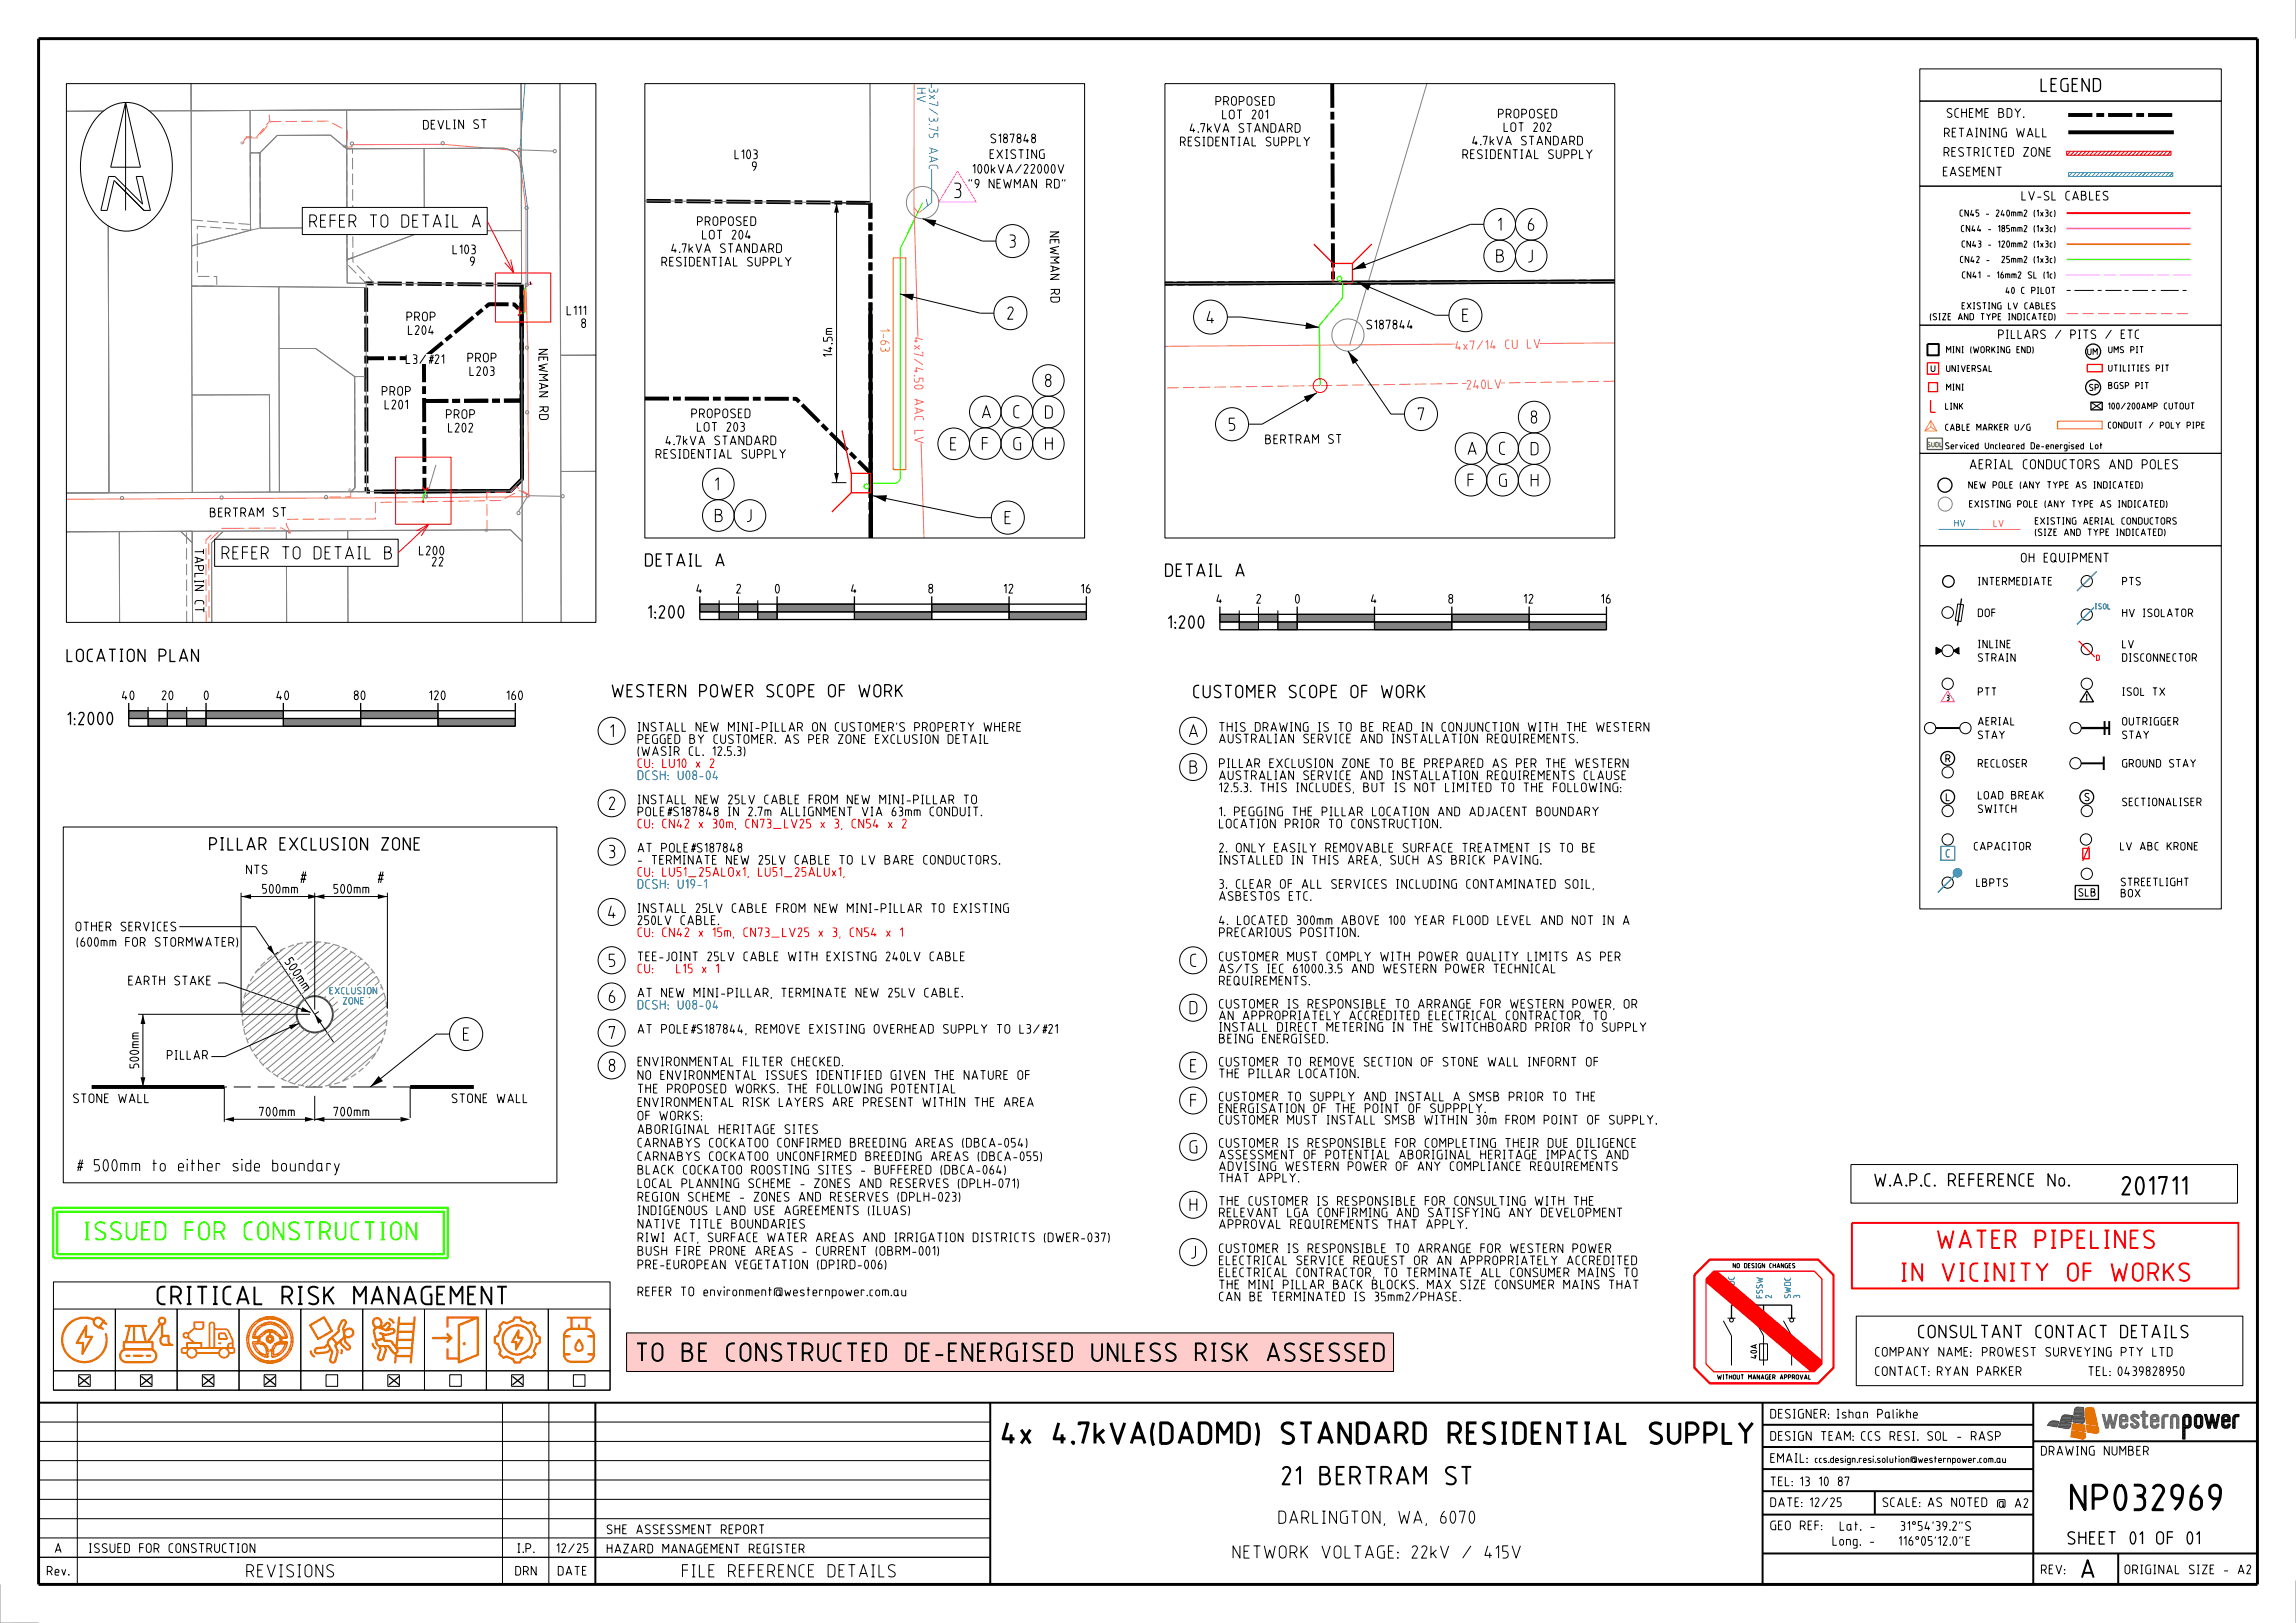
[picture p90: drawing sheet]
<svg xmlns="http://www.w3.org/2000/svg" width="594mm" height="420mm" viewBox="0 0 594 420" stroke-linecap="round" stroke-linejoin="round" font-family="sans-serif">
<defs><g id="words">
<text font-size="7" x="535.6" y="391">NP032969</text>
<text font-size="5.9" x="259.2" y="373.8">4x 4.7kVA(DADMD) STANDARD RESIDENTIAL SUPPLY</text>
<g font-size="5">
<text x="547" y="309.3">201711</text>
<text x="40.6" y="337.7">CRITICAL RISK MANAGEMENT</text>
<text x="164.6" y="352.4">TO BE CONSTRUCTED DE-ENERGISED UNLESS RISK ASSESSED</text>
<text x="331.6" y="384.4">21 BERTRAM ST</text>
<text x="538.4" y="408.5">A</text>
</g>
<text font-size="5" fill="#3f0" x="21.7" y="321.1">ISSUED FOR CONSTRUCTION</text>
<g font-size="5" fill="#f00">
<text x="501.1" y="323.2">WATER PIPELINES</text>
<text x="491.8" y="331.7">IN VICINITY OF WORKS</text>
</g>
<text font-size="4.2" x="246.7" y="51.3">3</text>
<text font-size="3.6" x="527.9" y="23.8">LEGEND</text>
<g font-size="3.5">
<text x="80" y="58.9">REFER TO DETAIL A</text>
<text x="387.5" y="59.8">1</text>
<text x="395.2" y="59.8">6</text>
<text x="261.1" y="64.1">3</text>
<text x="387" y="68">B</text>
<text x="395.2" y="68">J</text>
<text x="260.5" y="82.8">2</text>
<text x="312.1" y="83.8">4</text>
<text x="378.3" y="83.3">E</text>
<text x="270.3" y="100.2">8</text>
<text x="254" y="108.3">A</text>
<text x="262.1" y="108.3">C</text>
<text x="270.3" y="108.4">D</text>
<text x="317.9" y="111.5">5</text>
<text x="366.8" y="108.9">7</text>
<text x="396" y="109.7">8</text>
<text x="245.8" y="116.6">E</text>
<text x="254" y="116.5">F</text>
<text x="262.1" y="116.5">G</text>
<text x="270.3" y="116.5">H</text>
<text x="379.6" y="117.8">A</text>
<text x="387.8" y="117.8">C</text>
<text x="396" y="117.9">D</text>
<text x="184.9" y="127">1</text>
<text x="379.6" y="126">F</text>
<text x="387.8" y="126">G</text>
<text x="396" y="126">H</text>
<text x="184.9" y="135.2">B</text>
<text x="193.1" y="135.2">J</text>
<text x="259.9" y="135.7">E</text>
<text x="57.3" y="144.8">REFER TO DETAIL B</text>
<text x="166.8" y="146.7">DETAIL A</text>
<text x="301.4" y="149.3">DETAIL A</text>
<text x="167.6" y="160.1">1:200</text>
<text x="302.1" y="162.7">1:200</text>
<text x="17.2" y="171.3">LOCATION PLAN</text>
<text x="158.2" y="180.5">WESTERN POWER SCOPE OF WORK</text>
<text x="308.7" y="180.7">CUSTOMER SCOPE OF WORK</text>
<text x="17.4" y="187.7">1:2000</text>
<text x="157.8" y="190.9">1</text>
<text x="307.5" y="190.9">A</text>
<text x="307.7" y="200.2">B</text>
<text x="157.4" y="209.6">2</text>
<text x="54.1" y="220.1">PILLAR EXCLUSION ZONE</text>
<text x="157.4" y="222.1">3</text>
<text x="157.3" y="237.8">4</text>
<text x="157.4" y="250.3">5</text>
<text x="307.9" y="250.3">C</text>
<text x="157.4" y="259.6">6</text>
<text x="307.7" y="262.5">D</text>
<text x="119.7" y="269.3">E</text>
<text x="157.4" y="269">7</text>
<text x="157.4" y="277.5">8</text>
<text x="307.9" y="277.5">E</text>
<text x="307.9" y="286.5">F</text>
<text x="307.7" y="298.5">G</text>
<text x="484.9" y="307.1">W.A.P.C. REFERENCE No.</text>
<text x="307.7" y="313.5">H</text>
<text x="308.1" y="325.8">J</text>
<text x="496.2" y="346.3">CONSULTANT CONTACT DETAILS</text>
<text x="330.7" y="394.4">DARLINGTON, WA, 6070</text>
<text x="534.9" y="399.7">SHEET</text>
<text x="550.9" y="399.7">01 OF 01</text>
<text x="318.9" y="403.4">NETWORK VOLTAGE: 22kV / 415V</text>
<text x="63.7" y="408.2">REVISIONS</text>
<text x="176.4" y="408.2">FILE REFERENCE DETAILS</text>
</g>
<g font-size="3.3">
<text x="77.4" y="228.6">#</text>
<text x="97.4" y="228.6">#</text>
<text x="19.7" y="303.2"># 500mm to either side boundary</text>
</g>
<text font-size="2.6" x="509.6" y="121.4">AERIAL CONDUCTORS AND POLES</text>
<g font-size="2.5" fill="#39f">
<text x="237.1" y="22.7" transform="rotate(90 237.1 22.7)">HV</text>
<text x="240.3" y="22.7" transform="rotate(90 240.3 22.7)">3x7/3.5 AAC</text>
<text x="240.3" y="32.7" transform="rotate(90 240.3 32.7)">7</text>
</g>
<g font-size="2.5">
<text x="314.5" y="27.4">PROPOSED</text>
<text x="109.4" y="33.6" transform="rotate(-1 109.4 33.6)">DEV LI N</text>
<text x="122.5" y="33.4" transform="rotate(-1 122.5 33.4)">S T</text>
<text x="307.8" y="34.4">4.7kVA STANDARD</text>
<text x="316.2" y="30.9">LOT 201</text>
<text x="387.5" y="30.6">PROPOSED</text>
<text x="389" y="34.1">LOT 202</text>
<text x="502.9" y="35.6">RETAINING WALL</text>
<text x="503.6" y="30.5">SCHEME BDY.</text>
<text x="190" y="41.2">L103</text>
<text x="256" y="41.1">EXISTING</text>
<text x="256.2" y="37.1">S187848</text>
<text x="305.3" y="37.9">RESIDENTIAL SUPPLY</text>
<text x="378.3" y="41.1">RESIDENTIAL SUPPLY</text>
<text x="380.9" y="37.6">4.7kVA STANDARD</text>
<text x="502.9" y="40.6">RESTRICTED ZONE</text>
<text x="194.5" y="44.3">9</text>
<text x="251.6" y="44.9">100kVA/22000V</text>
<text x="502.7" y="45.7">EASEMENT</text>
<text x="250.5" y="48.8">&quot;9 NEWMAN RD&quot;</text>
<text x="523" y="51.9">LV-SL CABLES</text>
<text x="180.3" y="58.5">PROPOSED</text>
<text x="271.5" y="59.9" transform="rotate(89 271.5 59.9)">NEWMA N</text>
<text x="117.1" y="65.8">L103</text>
<text x="173.6" y="65.5">4.7kVA STANDARD</text>
<text x="181.6" y="62">LOT 204</text>
<text x="121.6" y="68.9">9</text>
<text x="171.1" y="69">RESIDENTIAL SUPPLY</text>
<text x="271.7" y="74.8" transform="rotate(89 271.7 74.8)">RD</text>
<text x="105.2" y="83.2">PROP</text>
<text x="146.6" y="81.6">L111</text>
<text x="105.6" y="86.7">L204</text>
<text x="150.4" y="84.9">8</text>
<text x="353.5" y="85.2">S187844</text>
<text x="105" y="94.2">L3/#21</text>
<text x="120.9" y="93.8">PROP</text>
<text x="139.3" y="90.3" transform="rotate(89 139.3 90.3)">NEWMA N</text>
<text x="215.4" y="92.4" transform="rotate(-90 215.4 92.4)">14.5m</text>
<text x="121.4" y="97.3">L203</text>
<text x="98.8" y="102.4">PROP</text>
<text x="99.5" y="105.9">L201</text>
<text x="139.4" y="105.2" transform="rotate(89 139.4 105.2)">RD</text>
<text x="115.4" y="108.4">PROP</text>
<text x="115.9" y="111.9">L202</text>
<text x="178.9" y="108.2">PROPOSED</text>
<text x="180.3" y="111.7">LOT 203</text>
<text x="169.6" y="118.7">RESIDENTIAL SUPPLY</text>
<text x="172.2" y="115.2">4.7kVA STANDARD</text>
<text x="327.3" y="115">BERTRAM ST</text>
<text x="54.3" y="133.9">BERTRAM ST</text>
<text x="50.2" y="142" transform="rotate(90 50.2 142)">TAPLIN CT</text>
<text x="108.4" y="143.7">L200</text>
<text x="111.7" y="146.6">22</text>
<text x="522.8" y="145.6">OH EQUIPMENT</text>
<text x="180.1" y="153.6">4</text>
<text x="190.5" y="153.6">2</text>
<text x="200.5" y="153.6">0</text>
<text x="220.1" y="153.6">4</text>
<text x="240.2" y="153.6">8</text>
<text x="259.6" y="153.6">12</text>
<text x="279.6" y="153.6">16</text>
<text x="314.7" y="156.2">4</text>
<text x="325" y="156.2">2</text>
<text x="335" y="156.2">0</text>
<text x="354.7" y="156.2">4</text>
<text x="374.7" y="156.2">8</text>
<text x="394.2" y="156.2">12</text>
<text x="414.2" y="156.2">16</text>
<text x="31.5" y="181.2">40</text>
<text x="41.8" y="181.2">20</text>
<text x="52.7" y="181.2">0</text>
<text x="71.5" y="181.2">40</text>
<text x="91.5" y="181.2">80</text>
<text x="111" y="181.2">120</text>
<text x="131" y="181.2">160</text>
<text x="164.9" y="189.4">INSTALL NEW MINI-PILLAR ON CUSTOMER'S PROPERTY WHERE</text>
<text x="315.4" y="189.4">THIS DRAWING IS TO BE READ IN CONJUNCTION WITH THE WESTERN</text>
<text x="164.9" y="195.6">(WASIR CL. 12.5.3)</text>
<text x="164.9" y="192.5">PEGGED BY CUSTOMER. AS PER ZONE EXCLUSION DETAIL</text>
<text x="315.4" y="192.4">AUSTRALIAN SERVICE AND INSTALLATION REQUIREMENTS.</text>
<text x="315.4" y="201.9">AUSTRALIAN SERVICE AND INSTALLATION REQUIREMENTS CLAUSE</text>
<text x="315.4" y="198.7">PILLAR EXCLUSION ZONE TO BE PREPARED AS PER THE WESTERN</text>
<text x="164.9" y="208.1">INSTALL NEW 25LV CABLE FROM NEW MINI-PILLAR TO</text>
<text x="315.4" y="205">12.5.3. THIS INCLUDES, BUT IS NOT LIMITED TO THE FOLLOWING:</text>
<text x="164.9" y="211.2">POLE#S187848 IN 2.7m ALLIGNMENT VIA 63mm CONDUIT.</text>
<text x="315.4" y="214.4">LOCATION PRIOR TO CONSTRUCTION.</text>
<text x="315.4" y="211.2">1. PEGGING THE PILLAR LOCATION AND ADJACENT BOUNDARY</text>
<text x="164.9" y="220.6">AT POLE#S187848</text>
<text x="315.4" y="220.6">2. ONLY EASILY REMOVABLE SURFACE TREATMENT IS TO BE</text>
<text x="63.7" y="226.3">NTS</text>
<text x="164.9" y="223.8">- TERMINATE NEW 25LV CABLE TO LV BARE CONDUCTORS.</text>
<text x="315.4" y="223.8">INSTALLED IN THIS AREA, SUCH AS BRICK PAVING.</text>
<text x="67.8" y="231.3">500mm</text>
<text x="86.3" y="231.3">500mm</text>
<text x="315.4" y="233.1">ASBESTOS ETC.</text>
<text x="315.4" y="230">3. CLEAR OF ALL SERVICES INCLUDING CONTAMINATED SOIL,</text>
<text x="164.9" y="239.4">250LV CABLE.</text>
<text x="164.9" y="236.3">INSTALL 25LV CABLE FROM NEW MINI-PILLAR TO EXISTING</text>
<text x="315.4" y="239.4">4. LOCATED 300mm ABOVE 100 YEAR FLOOD LEVEL AND NOT IN A</text>
<text x="19.6" y="241">OTHER SERVICES</text>
<text x="19.8" y="245">(600mm FOR STORMWATER)</text>
<text x="315.4" y="242.5">PRECARIOUS POSITION.</text>
<text x="73.5" y="248.9" transform="rotate(56 73.5 248.9)">5</text>
<text x="74.5" y="250.4" transform="rotate(56 74.5 250.4)">0</text>
<text x="75.5" y="251.8" transform="rotate(56 75.5 251.8)">0 mm</text>
<text x="164.9" y="248.8">TEE-JOINT 25LV CABLE WITH EXISTNG 240LV CABLE</text>
<text x="315.4" y="251.9">AS/TS IEC 61000.3.5 AND WESTERN POWER TECHNICAL</text>
<text x="315.4" y="248.8">CUSTOMER MUST COMPLY WITH POWER QUALITY LIMITS AS PER</text>
<text x="33.2" y="255">EARTH STAKE</text>
<text x="315.4" y="255">REQUIREMENTS.</text>
<text x="164.9" y="258.1">AT NEW MINI-PILLAR, TERMINATE NEW 25LV CABLE.</text>
<text x="315.4" y="261">CUSTOMER IS RESPONSIBLE TO ARRANGE FOR WESTERN POWER, OR</text>
<text x="164.9" y="267.5">AT POLE#S187844, REMOVE EXISTING OVERHEAD SUPPLY TO L3/#21</text>
<text x="315.4" y="267">INSTALL DIRECT METERING IN THE SWITCHBOARD PRIOR TO SUPPLY</text>
<text x="315.4" y="264">AN APPROPRIATELY ACCREDITED ELECTRICAL CONTRACTOR, TO</text>
<text x="43.2" y="274.2">PILLAR</text>
<text x="164.9" y="276">ENVIRONMENTAL FILTER CHECKED.</text>
<text x="315.4" y="270">BEING ENERGISED.</text>
<text x="36" y="276.5" transform="rotate(-90 36 276.5)">500mm</text>
<text x="164.9" y="279.5">NO ENVIRONMENTAL ISSUES IDENTIFIED GIVEN THE NATURE OF</text>
<text x="315.4" y="279">THE PILLAR LOCATION.</text>
<text x="315.4" y="276">CUSTOMER TO REMOVE SECTION OF STONE WALL INFORNT OF</text>
<text x="18.9" y="285.5">STONE WALL</text>
<text x="116.8" y="285.5">STONE WALL</text>
<text x="164.9" y="286.5">ENVIRONMENTAL RISK LAYERS ARE PRESENT WITHIN THE AREA</text>
<text x="164.9" y="283">THE PROPOSED WORKS. THE FOLLOWING POTENTIAL</text>
<text x="315.4" y="285">CUSTOMER TO SUPPLY AND INSTALL A SMSB PRIOR TO THE</text>
<text x="67" y="288.9">700mm</text>
<text x="86.3" y="288.9">700mm</text>
<text x="164.9" y="293.5">ABORIGINAL HERITAGE SITES</text>
<text x="164.9" y="290">OF WORKS:</text>
<text x="315.4" y="291">CUSTOMER MUST INSTALL SMSB WITHIN 30m FROM POINT OF SUPPLY.</text>
<text x="315.4" y="288">ENERGISATION OF THE POINT OF SUPPPLY.</text>
<text x="164.9" y="297">CARNABYS COCKATOO CONFIRMED BREEDING AREAS (DBCA-054)</text>
<text x="315.4" y="297">CUSTOMER IS RESPONSIBLE FOR COMPLETING THEIR DUE DILIGENCE</text>
<text x="164.9" y="304">BLACK COCKATOO ROOSTING SITES - BUFFERED (DBCA-064)</text>
<text x="164.9" y="300.5">CARNABYS COCKATOO UNCONFIRMED BREEDING AREAS (DBCA-055)</text>
<text x="315.4" y="303">ADVISING WESTERN POWER OF ANY COMPLIANCE REQUIREMENTS</text>
<text x="315.4" y="300">ASSESSMENT OF POTENTIAL ABORIGINAL HERITAGE IMPACTS AND</text>
<text x="164.9" y="311">REGION SCHEME - ZONES AND RESERVES (DPLH-023)</text>
<text x="164.9" y="307.5">LOCAL PLANNING SCHEME - ZONES AND RESERVES (DPLH-071)</text>
<text x="315.4" y="306">THAT APPLY.</text>
<text x="164.9" y="318">NATIVE TITLE BOUNDARIES</text>
<text x="164.9" y="314.5">INDIGENOUS LAND USE AGREEMENTS (ILUAS)</text>
<text x="315.4" y="315">RELEVANT LGA CONFIRMING AND SATISFYING ANY DEVELOPMENT</text>
<text x="315.4" y="312">THE CUSTOMER IS RESPONSIBLE FOR CONSULTING WITH THE</text>
<text x="164.9" y="321.5">RIWI ACT, SURFACE WATER AREAS AND IRRIGATION DISTRICTS (DWER-037)</text>
<text x="315.4" y="318">APPROVAL REQUIREMENTS THAT APPLY.</text>
<text x="164.9" y="328.5">PRE-EUROPEAN VEGETATION (DPIRD-006)</text>
<text x="164.9" y="325">BUSH FIRE PRONE AREAS - CURRENT (OBRM-001)</text>
<text x="315.4" y="327.4">ELECTRICAL SERVICE REQUEST OR AN APPROPRIATELY ACCREDITED</text>
<text x="315.4" y="324.3">CUSTOMER IS RESPONSIBLE TO ARRANGE FOR WESTERN POWER</text>
<text x="164.9" y="335.5">REFER TO environment@westernpower.com.au</text>
<text x="315.4" y="333.6">THE MINI PILLAR BACK BLOCKS. MAX SIZE CONSUMER MAINS THAT</text>
<text x="315.4" y="330.5">ELECTRICAL CONTRACTOR, TO TERMINATE ALL CONSUMER MAINS TO</text>
<text x="315.4" y="336.8">CAN BE TERMINATED IS 35mm2/PHASE.</text>
<text x="485.1" y="351.1">COMPANY NAME: PROWEST SURVEYING PTY LTD</text>
<text x="485.1" y="356.1">CONTACT:RYAN PARKER</text>
<text x="540.2" y="356.1">TEL:0439828950</text>
<text x="458" y="367.1">DESIGNER:Ishan Palikhe</text>
<text x="458" y="372.8">DESIGN TEAM:CCS RESI. SOL - RASP</text>
<text x="528" y="376.7">DRAWING NUMBER</text>
<text x="458" y="378.6">EMAIL:</text>
<text x="458" y="390">DATE:12/25</text>
<text x="458" y="384.6">TEL:13 10 87</text>
<text x="487" y="390">SCALE:AS NOTED @ A2</text>
<text x="458" y="396">GEO REF:</text>
<text x="14.2" y="401.9">A</text>
<text x="23" y="401.9">ISSUED FOR CONSTRUCTION</text>
<text x="133.8" y="401.9">I.P.</text>
<text x="143.9" y="401.9">12/25</text>
<text x="157" y="397">SHE ASSESSMENT REPORT</text>
<text x="157" y="402">HAZARD MANAGEMENT REGISTER</text>
<text x="474.1" y="400">Long. -</text>
<text x="476" y="396.1">Lat. -</text>
<text x="491.2" y="400">116^05'12.0&quot;E</text>
<text x="491.6" y="396.1">31^54'39.2&quot;S</text>
<text x="12.1" y="407.7">Rev.</text>
<text x="133.3" y="407.7">DRN</text>
<text x="144.3" y="407.7">DATE</text>
<text x="528" y="407.4">REV:</text>
<text x="549.6" y="407.4">ORIGINAL SIZE - A2</text>
</g>
<g font-size="2.5" fill="#ffa032">
<text x="227.7" y="85" transform="rotate(89 227.7 85)">1- 6</text>
<text x="227.7" y="89.8" transform="rotate(89 227.7 89.8)">3</text>
</g>
<g font-size="2.5" fill="#f66">
<text x="236.3" y="87.3" transform="rotate(89 236.3 87.3)">4 x 7 / 4 .5</text>
<text x="376.5" y="90.7" transform="rotate(-2 376.5 90.7)">4 x 7 / 14</text>
<text x="389.4" y="90.4" transform="rotate(-2 389.4 90.4)">CU</text>
<text x="395.1" y="90.2" transform="rotate(-2 395.1 90.2)">LV</text>
<text x="236.4" y="99.5" transform="rotate(89 236.4 99.5)">0</text>
<text x="379.4" y="100.8" transform="rotate(-2 379.4 100.8)">2</text>
<text x="381.2" y="100.8" transform="rotate(-2 381.2 100.8)">4</text>
<text x="383.2" y="100.7" transform="rotate(-2 383.2 100.7)">0 LV</text>
<text x="236.5" y="103.2" transform="rotate(89 236.5 103.2)">A A C</text>
<text x="236.5" y="111.3" transform="rotate(89 236.5 111.3)">LV</text>
</g>
<g font-size="2.5" fill="#f00">
<text x="164.9" y="198.7">CU: LU10 x 2</text>
<text x="164.9" y="214.4">CU: CN42 x 30m, CN73_LV25 x 3, CN54 x 2</text>
<text x="164.9" y="226.9">CU: LU51_25ALOx1, LU51_25ALUx1,</text>
<text x="164.9" y="242.5">CU: CN42 x 15m, CN73_LV25 x 3, CN54 x 1</text>
<text x="164.9" y="251.9">CU:</text>
<text x="174.9" y="251.9">L15 x 1</text>
</g>
<g font-size="2.5" fill="#0028fa">
<text x="164.9" y="201.9">DCSH: U08-04</text>
<text x="164.9" y="230">DCSH: U19-1</text>
<text x="164.9" y="261.3">DCSH: U08-04</text>
</g>
<text font-size="2.4" x="516.9" y="87.7">PILLARS / PITS / ETC</text>
<g font-size="2.2">
<text x="511.7" y="151.5">INTERMEDIATE</text>
<text x="549" y="151.5">PTS</text>
<text x="511.7" y="159.7">DOF</text>
<text x="549" y="159.7">HV ISOLATOR</text>
<text x="511.7" y="167.7">INLINE</text>
<text x="549" y="167.7">LV</text>
<text x="511.7" y="171.2">STRAIN</text>
<text x="549" y="171.2">DISCONNECTOR</text>
<text x="511.7" y="180.1">PTT</text>
<text x="549" y="180.1">ISOL TX</text>
<text x="511.7" y="187.7">AERIAL</text>
<text x="511.7" y="191.2">STAY</text>
<text x="549" y="187.7">OUTRIGGER</text>
<text x="549" y="191.2">STAY</text>
<text x="511.7" y="198.6">RECLOSER</text>
<text x="549" y="198.6">GROUND STAY</text>
<text x="511.7" y="206.9">LOAD BREAK</text>
<text x="549" y="208.6">SECTIONALISER</text>
<text x="511.7" y="210.4">SWITCH</text>
<text x="510.7" y="220.1">CAPACITOR</text>
<text x="548.5" y="220.1">LV ABC KRONE</text>
<text x="511.3" y="229.5">LBPTS</text>
<text x="548.7" y="229.3">STREETLIGHT</text>
<text x="548.7" y="232.2">BOX</text>
</g>
<g font-size="2.1">
<text x="503.3" y="197.3">R</text>
<text x="503.4" y="207.3">L</text>
<text x="539.3" y="207.3">S</text>
<text x="537.7" y="232">SLB</text>
</g>
<text font-size="2.1" fill="#03f" x="503.4" y="221.9">C</text>
<g font-size="1.9">
<text x="509.3" y="126.4">NEW POLE (ANY TYPE AS INDICATED)</text>
<text x="509.5" y="131.3">EXISTING POLE (ANY TYPE AS INDICATED)</text>
<text x="526.5" y="135.8">EXISTING AERIAL CONDUCTORS</text>
<text x="526.5" y="138.7">(SIZE AND TYPE INDICATED)</text>
</g>
<text font-size="1.9" fill="#39f" x="505.6" y="136.3">HV</text>
<text font-size="1.9" fill="#f66" x="515.7" y="136.3">LV</text>
<g font-size="1.9" fill="#0028fa">
<text x="85.3" y="257.3">EXCLUSION</text>
<text x="88.7" y="259.9">ZONE</text>
</g>
<g font-size="1.8">
<text x="507" y="56.1">CN45 - 240mm2 (1x3c)</text>
<text x="507.3" y="60.1">CN44 - 185mm2 (1x3c)</text>
<text x="507.5" y="64.1">CN43 - 120mm2 (1x3c)</text>
<text x="507.1" y="68.1">CN42 -</text>
<text x="516.7" y="68.1">25mm2 (1x3c)</text>
<text x="507.6" y="72.1">CN41 - 16mm2 SL (1c)</text>
<text x="518.9" y="76.1">40 C PILOT</text>
<text x="499.3" y="82.9">(SIZE AND TYPE INDICATED)</text>
<text x="507.5" y="80.1">EXISTING LV CABLES</text>
<text x="503.5" y="91.4">MINI (WORKING END)</text>
<text x="540" y="91.9">UM</text>
<text x="545.4" y="91.4">UMS PIT</text>
<text x="503.5" y="101.1">MINI</text>
<text x="503.5" y="96.2">UNIVERSAL</text>
<text x="540.5" y="101.1">SP</text>
<text x="545.4" y="96.1">UTILITIES PIT</text>
<text x="545.4" y="100.6">BGSP PIT</text>
<text x="503.3" y="106">LINK</text>
<text x="545.4" y="106">100/200AMP CUTOUT</text>
<text x="503.3" y="111.5">CABLE MARKER U/G</text>
<text x="545.4" y="110.9">CONDUIT / POLY PIPE</text>
<text x="503.3" y="116.2">Serviced Uncleared De-energised Lot</text>
<text x="469.6" y="378.6">ccs.design.resi.solution@westernpower.com.au</text>
</g>
<g font-size="1.7" fill="#0028fa">
<text x="448.8" y="335.7" transform="rotate(-90 448.8 335.7)">SWDC</text>
<text x="451.1" y="335.7" transform="rotate(-90 451.1 335.7)">1</text>
<text x="456" y="336" transform="rotate(-90 456 336)">FSSW</text>
<text x="458.4" y="336" transform="rotate(-90 458.4 336)">2</text>
<text x="463.3" y="336" transform="rotate(-90 463.3 336)">SWDC</text>
<text x="465.7" y="336" transform="rotate(-90 465.7 336)">3</text>
</g>
<text font-size="1.7" x="454.6" y="351.6" transform="rotate(-90 454.6 351.6)">40A</text>
<text font-size="1.5" fill="#03f" x="542" y="157.7">ISOL</text>
<text font-size="1.5" fill="#f00" x="542.3" y="171">D</text>
<g font-size="1.5">
<text x="503.6" y="181.3">3</text>
<text x="539.6" y="181.2">I</text>
</g>
<text font-size="1.3" fill="#329932" x="498.6" y="115.7">SUDL</text>
<g font-size="1.2">
<text x="448.3" y="328.2">NO DESIGN CHANGES</text>
<text x="444.3" y="357">WITHOUT MANAGER APPROVAL</text>
</g>
<text font-size=".4" x="137.1" y="73.6">3</text>
</g></defs>
<path d="M344.7 21.6l.2 51.6-43.5 .2M225.2 52.5l-58.4-.5M134.9 73.7l-40.2-.4 .1 53.9M417.8 72.8l-72.9 .4M109.7 92.7l16.8-14 6.5 .1 1.9 1.9M109.7 92.7h-14.9M109.7 92.7l.1 34.5h-15M109.7 103.8l25.3-.1-.1-30M135 103.7v20.3l-3 3.1-22.2 .1M166.8 103.1l39.2 .1 19.2 19.3M225.2 139.2v-86.7" fill="none" stroke="#000" stroke-width="1" stroke-dasharray="6.3 1 2 1" stroke-linecap="butt"/>
<path d="M463.5 345.7v7.7" fill="none" stroke="#000" stroke-width=".26"/>
<path d="M448 337.7h15.5" fill="none" stroke="#000" stroke-width=".34"/>
<path d="M53.3 183.9h20v2h-20z" fill="#828282"/>
<path d="M53.3 183.9h20v2h-20z" fill="none" stroke="#000" stroke-width=".26"/>
<path d="M73.3 185.9h20v2h-20z" fill="#828282"/>
<path d="M73.3 185.9h20v2h-20z" fill="none" stroke="#000" stroke-width=".26"/>
<path d="M93.3 183.9h20v2h-20z" fill="#828282"/>
<path d="M93.3 183.9h20v2h-20z" fill="none" stroke="#000" stroke-width=".26"/>
<path d="M113.3 185.9h20v2h-20z" fill="#828282"/>
<path d="M113.3 185.9h20v2h-20z" fill="none" stroke="#000" stroke-width=".26"/>
<path d="M48.3 185.9h5v2h-5z" fill="#828282"/>
<path d="M48.3 185.9h5v2h-5z" fill="none" stroke="#000" stroke-width=".26"/>
<path d="M43.3 183.9h5v2h-5z" fill="#828282"/>
<path d="M43.3 183.9h5v2h-5z" fill="none" stroke="#000" stroke-width=".26"/>
<path d="M38.3 185.9h5v2h-5z" fill="#828282"/>
<path d="M38.3 185.9h5v2h-5z" fill="none" stroke="#000" stroke-width=".26"/>
<path d="M33.3 183.9h5v2h-5z" fill="#828282"/>
<path d="M33.3 183.9h5v2h-5z" fill="none" stroke="#000" stroke-width=".26"/>
<path d="M201 156.3h20.1v2h-20.1z" fill="#828282"/>
<path d="M201 156.3h20.1v2h-20.1z" fill="none" stroke="#000" stroke-width=".26"/>
<path d="M221.1 158.3h20v2h-20z" fill="#828282"/>
<path d="M221.1 158.3h20v2h-20z" fill="none" stroke="#000" stroke-width=".26"/>
<path d="M241.1 156.3h20v2h-20z" fill="#828282"/>
<path d="M241.1 156.3h20v2h-20z" fill="none" stroke="#000" stroke-width=".26"/>
<path d="M261.1 158.3h20v2h-20z" fill="#828282"/>
<path d="M261.1 158.3h20v2h-20z" fill="none" stroke="#000" stroke-width=".26"/>
<path d="M196 158.3h5v2h-5z" fill="#828282"/>
<path d="M196 158.3h5v2h-5z" fill="none" stroke="#000" stroke-width=".26"/>
<path d="M191.1 156.3h4.9v2h-4.9z" fill="#828282"/>
<path d="M191.1 156.3h4.9v2h-4.9z" fill="none" stroke="#000" stroke-width=".26"/>
<path d="M186.1 158.3h5v2h-5z" fill="#828282"/>
<path d="M186.1 158.3h5v2h-5z" fill="none" stroke="#000" stroke-width=".26"/>
<path d="M181 156.3h5.1v2h-5.1z" fill="#828282"/>
<path d="M181 156.3h5.1v2h-5.1z" fill="none" stroke="#000" stroke-width=".26"/>
<path d="M335.6 159h20v2h-20z" fill="#828282"/>
<path d="M335.6 159h20v2h-20z" fill="none" stroke="#000" stroke-width=".26"/>
<path d="M355.6 161h20v2h-20z" fill="#828282"/>
<path d="M355.6 161h20v2h-20z" fill="none" stroke="#000" stroke-width=".26"/>
<path d="M375.6 159h20v2h-20z" fill="#828282"/>
<path d="M375.6 159h20v2h-20z" fill="none" stroke="#000" stroke-width=".26"/>
<path d="M395.6 161h20v2h-20z" fill="#828282"/>
<path d="M395.6 161h20v2h-20z" fill="none" stroke="#000" stroke-width=".26"/>
<path d="M330.6 161h5v2h-5z" fill="#828282"/>
<path d="M330.6 161h5v2h-5z" fill="none" stroke="#000" stroke-width=".26"/>
<path d="M325.6 159h5v2h-5z" fill="#828282"/>
<path d="M325.6 159h5v2h-5z" fill="none" stroke="#000" stroke-width=".26"/>
<path d="M320.6 161h5v2h-5z" fill="#828282"/>
<path d="M320.6 161h5v2h-5z" fill="none" stroke="#000" stroke-width=".26"/>
<path d="M315.6 159h5v2h-5z" fill="#828282"/>
<g fill="none" stroke="#000" stroke-width=".26">
<path d="M315.6 159h5v2h-5zM445.8 341.8l2.2 3.9v7.7M446.9 341.1h2.1M454.1 341.8l2.1 3.9v7.7M455.2 347.8h2.1v4.1h-2.1zM455.2 341.1h2.1M461.4 341.8l2.1 3.9M462.5 341.1h2"/>
<circle cx="448" cy="341.6" r=".5"/>
<circle cx="456.2" cy="341.6" r=".5"/>
<circle cx="463.5" cy="341.6" r=".51"/>
</g>
<g fill="none" stroke="#28ff00" stroke-width=".34">
<path d="M238.7 52.4l-5.8 12.1v59.2a1.26 1.26 0 0 1-1.3 1.3h-6.4M136.3 73.7l-.6 1.1v6l-.8 .1"/>
<circle cx="346.6" cy="72.1" r=".63"/>
<circle cx="134.8" cy="81" r=".07"/>
<circle cx="110" cy="127.1" r=".07"/>
<circle cx="224.1" cy="125.8" r=".63"/>
</g>
<path d="M135.5 75.1h.4v5.5h-.4zM231.1 66.7h3.3v54.8h-3.3z" fill="none" stroke="#ffa032" stroke-width=".34"/>
<path d="M247.7 44.3l4.9 8h-9.7zM137.2 72.9l.5 .7h-1z" fill="none" stroke="#f0f" stroke-width=".26"/>
<g fill="none" stroke="#828282" stroke-width=".26">
<path d="M27.9 28.7h21.6l.2 98.7-21.5 .1zM49.5 28.7l15.2-.1 .1 31-15.2 4.1zM62.3 36.9v.2M62.3 37.2h.1M62.4 36.7l-.1 .1M62.5 36.7h.2M62.5 37.2h.2M62.8 36.7v.1M62.8 36.9v.2M62.8 37.2h.1M64.7 28.6l25-.1v10l-4.2-3.5h-13.8l-4.5 4.6h-2.5zM64.7 39.6h2.5l.1 19.4 22.4-.1 .1 14.4h4.9v1.1l-45.1-.4v-10.3l15.2-4.1z"/>
<path d="M71.7 35h13.8l4.2 3.5v20.4l-22.4 .1-.1-19.4zM88.8 37.7v.2M88.8 38l.1 .1M88.9 37.6l-.1 .1M89 37.6h.1M89 38.1h.1M89.2 37.6l.1 .1M89.3 37.7v.2M89.3 38l-.1 .1M89.7 28.5l45.1-.2 .1 15a5.1 5.1 0 0 0-5.1-5l-40.1 .2zM89.7 38.5l20-.1 .1 21.3-20 7.5zM109.7 38.4l20.1-.1a5.1 5.1 0 0 1 5.1 5v16.4h-25.1z"/>
<path d="M134.7 38.8l8.4 .3M144.9 21.6l.1 70.4 9.2-.1-9.2 .1 .1 30h9.1h-9.1l.1 39.1zM369.1 21.6l-20 67.8M166.8 52l58.4 .5-.1-30.9 .1 30.9M49.6 74l22.5 .2 .2 53.1h-2.5l-.1-25.2-20 .1zM72.1 74.2l22.6 .2 .1 52.8-4 .1 1-1.1v-28.7l-10.1-7.3h-9.5zM89.8 67.2l20-7.5h25.1v14l-45.1-.4zM134.9 73.7l-.1-52.1v6.7l-85.3 .4-.1-7.1 .1 7.1-32.3 .1 10.7-.1 .3 98.8M417.8 72.8l-116.4 .6M72.2 90.2h9.5l10.1 7.3v28.7l-1 1.1h-18.5zM135 84.5l.1 76.6v-21l-3-3-42.1 .2v23.8v-23.8l-15.9 .1 .1 23.7-.1-23.7-16.4 .1-2.9 3v20.6v-20.6l2.9-3h-8l.1 23.6M49.7 102.2l20-.1 .1 25.2-20.1 .1z"/>
<path d="M17.2 137.6l13.7-.1v23.6v-23.6h15.8l3 3 .1 20.6M28.2 127.5l-11 .1 114.8-.5 3-3.1 .1 16.1-3-3-114.9 .5 32.5-.1 .1 23.6M46.7 137.5h3v3zM74.6 137.6v.2M74.6 137.9l.1 .1M74.7 137.5l-.1 .1M74.8 137.5h.2M74.8 138h.2M75.1 137.5v.1M75.1 137.6v.2M75.1 137.9v.1M90.2 126.7v.1"/>
<path d="M90.2 126.9l.1 .1M90.3 126.5l-.1 .1M90.4 126.5h.2M90.4 127h.2M90.7 126.5v.1M90.7 126.7v.1M90.7 126.9v.1M112.8 120.3l-2.5 8.5M125.5 137.1v.2M125.5 137.4l.1 .1M125.6 137l-.1 .1M125.7 137h.1"/>
<path d="M125.7 137.5h.1M125.9 137l.1 .1M126 137.1v.2M126 137.4l-.1 .1M136.3 128.6l-2.1 3.7M136.9 128.3l8.3 .1"/>
<circle cx="91.1" cy="37.2" r=".42"/>
<circle cx="114.5" cy="37.1" r=".42"/>
<circle cx="134.3" cy="38.8" r=".42"/>
<circle cx="143.5" cy="39.1" r=".41"/>
<circle cx="136.2" cy="53.8" r=".42"/>
<circle cx="238.7" cy="52.4" r="4.2"/>
<circle cx="136.3" cy="73.7" r=".42"/>
<circle cx="136.3" cy="90" r=".41"/>
<circle cx="348.7" cy="86.7" r="4.2"/>
<circle cx="136.4" cy="106.7" r=".42"/>
<circle cx="31.6" cy="128.9" r=".42"/>
<circle cx="57.3" cy="128.8" r=".42"/>
<circle cx="84.4" cy="128.6" r=".41"/>
<circle cx="110.2" cy="128.5" r=".41"/>
<circle cx="134.1" cy="132.8" r=".41"/>
<circle cx="136.5" cy="128.3" r=".41"/>
<circle cx="145.6" cy="128.4" r=".41"/>
</g>
<path d="M134.9 76.4l.1 47.6-3 3.1-33.2 .1M225.2 79.9l.2 59.3M417.8 72.8l-116.4 .6" fill="none" stroke="#000" stroke-width="1" stroke-linecap="butt"/>
<g fill="none" stroke="#f00" stroke-width=".34">
<path d="M134.2 79.6l.2 1.1M339.9 63.2l5 5M344.9 68.2h5v5h-5zM354.9 63.2l-5 5M134.4 80.7h.5v.5h-.5zM134.4 81.2l-.5 .5M217.8 111.4l2.4 11.1M109.3 126.2l.5 .5M109.8 126.7h.5v.5h-.5zM110.8 126.2l-.5 .5M220.2 122.5h5v5h-5zM220.2 127.5l-5 5"/>
<path d="M441.4 331l2-2.1h26l1.9 2.1v22l-1.9 1.9-26 .1-2-2z"/>
</g>
<path d="M135.8 21.6l-1.3 17.2 2 15-.1 19.9M240.9 21.6l.2 30.8-1.1 .9M239.6 51.5l.4 1.8M240 53.3l-1.3 1.1M136.4 73.6v.1M136.4 73.7l-.1 .2" fill="none" stroke="#39f" stroke-width=".26"/>
<path d="M69.6 29.7l.2 1.6-3.4 4.1h-2.7l-.9 1.8M91.1 37.4v.6l-1.8 .1 .6-1.5v-2.7l-4.9-2.6-15 .2-3.4 4.2h-2.8l-1 1.5M341.5 99.8l-40.1 .6M417.8 98.7l-76.3 1.1M60.3 136.7h-2.8l-3.5 3.4 .1 21M61.5 136.7h-1.2M75.1 137.9l-2.2-1.3-11.4 .1M90.7 127v1.6h-5.8l-.6 .3M109.5 129.8l-12.4 .2v4.3l-23 .1v1.5l1.1 2M126 137.5l-.1-10.1 6.3-.1 1.3-1.3 3.1 1.9M136.8 128.2l-2.3-1.3-4.9 2.6-20.1 .3M53.3 161.1v-21.3l1.7-1.7-.3-.4" fill="none" stroke="#f66" stroke-width=".26" stroke-dasharray="3 1.1" stroke-linecap="butt"/>
<g fill="none" stroke="#f66" stroke-width=".26">
<path d="M62.8 37.2h.1M91.1 37.4l23.4-.1 19.6 1.7 2 15v19.8M236.5 21.6v32.1M236.5 53.7l2.5 85.5M236.5 53.7l1.1 1.4 1.1-.7M136.1 73.8l.5 16.1 .2 38.3M136.1 73.8l.2 .1M417.8 88.7l-116.4 .9M75.1 137.9h.1M84.3 128.9h.2M84.3 128.9l-67.1 .3M136.6 127.9l.2 .3"/>
<path d="M136.8 128.2l-.1 .3-52.4 .4"/>
</g>
<path d="M49.5 56.9l15.3 1.2v1.5l-13.8-1.1v4.7l-1.4 .5-.1-6.8M64.8 58.1l-.1-18.5h2.5l.1 19.4-2.5 .6v-1.5M49.6 74v-10.3l1.4-.5 .1 8.3 5 .1v2.5l-6.5-.1M89.8 67.2l-.1-28.7h1.5l.1 28.2-1.5 .5M89.8 67.2l1.5-.5v1l5.5 5.6h-2.1l-4.9-5v-1.1M91.8 126.2v-28.7h3v29.7l-4 .1 1-1.1M48.3 161.1v-23.6h1.4l.1 23.6" fill="none" stroke="#828282" stroke-width=".26" stroke-dasharray="3 1.1" stroke-linecap="butt"/>
<path d="M442.3 325.9h28.1l3.9 4v24.1l-3.9 4h-28.1l-3.9-4v-24.1z" fill="none" stroke="#f00" stroke-width=".59"/>
<path d="M448 337.7v3.4M456.2 337.7v3.4M463.5 337.7v3.4" fill="none" stroke="#000" stroke-width=".34"/>
<path d="M162.1 344.9h198.4v10h-198.4z" fill="#fcc"/>
<g fill="none" stroke="#000" stroke-width=".26">
<path d="M13.8 331.7h144v28h-144zM162.1 344.9h198.4v10h-198.4zM480.2 340.6h100v18h-100zM10 368h246.2M10 373h246.2M10 378h246.2M20 363v47M130 363v47M142 363v47M564.7 372.2h.6M564.7 372h.6M564.7 371.8h.6"/>
<path d="M564.7 371.6h.6M564.7 371.4h.6M564.7 371.2h.6M564.7 371h.6M564.7 370.8h.6M564.7 370.6h.6M564.7 370.4h.6M564.7 370.2h.6M564.7 370h.6M564.7 369.8h.6M564.7 369.6h.6M564.7 369.4h1.8"/>
<path d="M564.7 369.2h2M564.7 369h2.1M564.7 368.8h.7M564.7 368.6h.6M564.7 368.4h.6M564.7 368.2h.6M564.7 368h.6M564.7 367.8h.6M564.7 367.6h.6M564.7 367.4h.6M564.7 367.2h.6M564.7 367h.6"/>
<path d="M564.7 366.8h.6M564.8 366.6h.8M564.9 366.4h1.8M565 366.3a1.12 1.12 0 0 1 1.2-.2 1.12 1.12 0 0 1 .7 1v1.5a1.11 1.11 0 0 1-1.6 .9v2.9h-.6v-5.4zM565.1 366.2h1.4M565.3 366.8l.6-.2 .3 .2 .1 1.8-.2 .3-.8-.1zM565.6 366h.4M565.9 366.6h.9M566.2 368.8h.6M566.2 366.8h.7M566.3 368.6h.6M566.3 368.4h.6"/>
<path d="M566.3 368.2h.6M566.3 368h.6M566.3 367.8h.6M566.3 367.6h.6M566.3 367.4h.6M566.3 367.2h.6M566.3 367h.6M567.7 368.7h.6M567.7 368.5h.6M567.7 368.4h.6M567.7 368.1h.6M567.7 367.9h.6"/>
<path d="M567.7 367.8h.6M567.7 367.5h.6M567.7 367.3h.6M567.7 367.2h.6M567.7 366.9h.6M567.7 369h.8M567.7 366.7h.7M567.8 366.6h2M567.8 369.1h1.9M567.9 366.3h1.7M568 366.3a1.12 1.12 0 0 1 1.2-.2 1.12 1.12 0 0 1 .7 1v1.5a1.1 1.1 0 0 1-1.1 1 1.1 1.1 0 0 1-1.1-1v-1.6zM568 369.3h1.5"/>
<path d="M568.2 366.1h1.1M568.3 366.8l.6-.2 .3 .2 .1 1.8-.2 .3-.8-.1zM568.4 369.6h.8M569.1 369h.7M569.2 366.7h.6M569.2 368.7h.7M569.3 368.5h.6M569.3 368.4h.6M569.3 368.1h.6M569.3 367.9h.6M569.3 367.8h.6M569.3 367.5h.6"/>
<path d="M569.3 367.3h.6M569.3 367.2h.6M569.3 366.9h.6M570.3 366h.6l.6 2.7 .5-2.7h.5l.7 2.7 .5-2.7h.5l-.7 3.6h-.7l-.5-2.1-.5 2.1h-.6zM570.3 366.1h.6M570.4 366.3h.5M570.4 366.5h.6M570.5 366.7h.5M570.5 366.9h.6M570.6 367.1h.5M570.7 367.3h.5M570.7 367.5h.5"/>
<path d="M570.7 367.7h.6M570.8 367.9h.5M570.8 368.1h.6M570.9 368.3h.5M570.9 368.5h.6M571 368.7h1M571 368.9h1M571.1 369.1h.8M571.1 369.3h.8M571.2 369.5h.7M571.6 368.5h.5M571.6 368.3h.5"/>
<path d="M571.6 368.1h.6M571.7 367.9h.5M571.7 367.7h.5M571.7 367.5h1.2M571.8 367.3h1M571.8 367.1h1M571.9 366.9h.8M571.9 366.7h.8M571.9 366.5h.7M572 366.3h.6M572 366.1h.6M572.3 367.7h.6"/>
<path d="M572.4 367.9h.6M572.5 368.1h.5M572.5 368.3h.6M572.6 368.5h.5M572.6 368.7h1.1M572.7 368.9h.9M572.7 369.1h.9M572.8 369.3h.7M572.8 369.5h.7M573.2 368.5h.5M573.2 368.3h.6M573.3 368.1h.5"/>
<path d="M573.3 367.9h.5M573.4 367.7h.5M573.4 367.5h.5M573.4 367.3h.6M573.5 367.1h.5M573.5 366.9h.5M573.6 366.7h.5M573.6 366.5h.5M573.7 366.3h.5M573.7 366.1h.5M574.8 368.6h.6M574.8 368h.6"/>
<path d="M574.8 367.6h2.2M574.8 367.3h.6M574.8 368.5h.6M574.8 367.9h2.2M574.8 368.8h.6M574.8 368.2h.6M574.8 367.4h2.2M574.8 367h.6M574.8 366.8h.6M574.8 366.7h.8M574.9 369.1h2M574.9 366.4h2"/>
<path d="M575 369.2h1.8M575.1 366.3l.6-.3a.99 .99 0 0 1 1.3 .9v1h-1.6v.8l.1 .2 .6 .1 .3-.5h.6a1.1 1.1 0 0 1-1 1.1 1.1 1.1 0 0 1-1.2-.9v-1.8zM575.1 366.2h1.6M575.2 369.4h1.4M575.4 366.8l.8-.1 .2 .6h-1zM575.5 366.1h.8M576.2 366.7h.7M576.3 368.8h.7M576.4 368.6h.6M576.4 367.3h.6M576.4 367h.6M576.4 366.8h.6"/>
<path d="M577.6 369.6h.6M577.6 369.3h.6M577.6 369.1h.6M577.6 369h.6M577.6 368.7h.6M577.6 368.5h.6M577.6 368.4h.6M577.6 368.1h.6M577.6 367.9h.6M577.6 367.8h.6M577.6 367.5h.6M577.6 367.3h.6"/>
<path d="M577.6 367.2h.6M577.6 366.9h.6M577.7 366.7h.7M577.8 366.6h1.5M577.8 366.4a1.44 1.44 0 0 1 1.5-.4v.6l-.8 .1-.3 .3v2.6h-.6v-2.6zM577.9 366.3h1.4M578.2 366.1h1.1M10 383h246M10 388h246.2M10 393h246.2M10 398h246.2"/>
<circle cx="308.7" cy="189.1" r="3.5"/>
<circle cx="308.7" cy="198.5" r="3.5"/>
<circle cx="308.7" cy="248.5" r="3.5"/>
<circle cx="308.7" cy="275.8" r="3.5"/>
<circle cx="308.7" cy="260.8" r="3.5"/>
<circle cx="308.7" cy="284.8" r="3.5"/>
</g>
<g fill="none" stroke="#4d4d4d" stroke-width=".26">
<path d="M529.7 368.8h2.6M529.8 368.7h2.6M529.9 368.5h2.5M530.1 368.2h2.5M530.3 368.1h2.3M530.3 368.1l.2-.2a2.66 2.66 0 0 1 2.2 0l-.5 1.4-2.5-.5zM530.5 367.9h2.2M530.9 369.1h1.3M532.2 369.3h.1M532.6 369.1h3.1M532.6 369h3.1M532.7 369.3h2.9"/>
<path d="M532.7 368.7h3.1M532.8 368.5h3M532.8 368.4h3M532.9 368.1h2M533 367.9h.4M533 367.9l2.8 .4a1.15 1.15 0 0 1-1.1 1.4l-2.2-.4zM533.1 367.5h2.8M533.2 367.3h2.8M533.3 367.2h2.7M533.4 366.9h2.6M533.4 366.7h2.7M533.5 366.6h2.6"/>
<path d="M533.7 366.4l.7-.2 1.8 .1-.3 1.7-2.8-.4zM533.8 366.3h2.2M533.9 369.6h1.4M534.1 367.8h1.8M535.7 367.9h.2M535.9 368l.3-1.7-.3 1.7M536.3 367.9h3M536.3 367.7h3M536.3 367.5h3M536.4 367.3h2.9M536.4 367.1h2.8M536.4 366.9h2.8"/>
<path d="M536.4 366.7h2.8M536.5 366.5h1M536.5 366.4l2.7 .3 .1 1a.56 .56 0 0 1-.7 .6l-2.3-.3zM536.5 366h2.7M536.6 365.8h2.5M536.6 365.6h2.5M536.6 365.4h2.5M536.6 365.2h2.5M536.7 365h2.4M536.7 364.8h2.3M536.8 364.6h2.2M536.8 368.1h2.4"/>
<path d="M536.9 364.4h2.1M537 364.4l.5-.2h1.5l.2 2.1-2.7-.2 .2-1.2zM537.3 364.2h.5M537.8 366.2h1.4M538.4 368.3h.5"/>
</g>
<g fill="none" stroke="#c60" stroke-width=".26">
<path d="M535.8 371.8h3.8M535.8 371.6h3.8M535.8 371.4h3.7M535.8 371.2h3.7M535.9 371h3.6M535.9 370.8h3.1M535.9 370.6h2M535.9 370.4h.8M536 370.3l3.5 .6 .1 .8a.77 .77 0 0 1-.9 .7l-2.9-.6zM536 369.8h3.4M536 369.6h3.4M536.1 369.4h3.3"/>
<path d="M536.1 369.2h3.3M536.1 369h3.3M536.2 368.8h3.2M536.2 368.6h2.2M536.2 368.6l.5-.2 2.7 .4 .1 1.7-3.5-.6zM536.4 368.4h.6M536.6 372h2.9M536.7 370h2.7M537.6 372.2h1.8M537.9 370.2h1.6M538.6 372.4h.5M539.1 370.4h.4"/>
<path d="M539.4 365h2.4M539.4 365.4h2.5M539.4 365.1h2.5M539.4 364.8h2.4M539.5 365.7h2.5M539.5 365.6h2.4M539.5 366h2.5M539.5 366.3h2.6M539.5 366.2h2.6M539.5 364.5h2.2M539.6 366.8h2.6M539.6 366.6h2.6"/>
<path d="M539.6 364.5l.5-.2 1.6 .1 1 4.4-3-.3-.3-3.5zM539.6 367.2h2.7M539.6 366.9h2.7M539.6 367.5h2.8M539.6 367.4h2.8M539.7 367.8h2.8M539.7 368.1h2.9M539.7 368h2.8M539.8 368.4h2.8M539.8 368.8l3 .4a1.25 1.25 0 0 1-.1 1.6l-.6 .1-2.1-.3zM539.8 369h1.3M539.8 369.2h2.7"/>
<path d="M539.8 364.4h1.4M539.9 369.6h3M539.9 369.4h3M539.9 370h3.1M539.9 369.8h3M539.9 370.4h3.1M539.9 370.2h3.1M540.1 370.6h2.8M540.5 368.6h2.1M541.3 370.8h1.4M542.1 368.7h.6"/>
</g>
<g fill="none" stroke="#666" stroke-width=".26">
<path d="M543.9 366h.5l.7 2.7 .5-2.7h.5l.6 2.7 .6-2.7h.5l-.8 3.6h-.6l-.6-2.1-.4 2.1h-.6zM543.9 366.2h.5M543.9 366.4h.6M544 366.6h.5M544.1 366.8h.5M544.1 367h.6M544.2 367.2h.5M544.2 367.4h.6M544.3 367.6h.5M544.3 367.8h.6M544.4 368h.5M544.4 368.2h.5"/>
<path d="M544.4 368.4h.6M544.5 368.6h.5M544.5 368.8h1M544.6 369h.9M544.7 369.2h.8M544.7 369.4h.7M545.1 368.6h.5M545.1 368.4h.5M545.2 368.2h.5M545.2 368h.5M545.3 367.8h.5M545.3 367.6h1.2"/>
<path d="M545.3 367.4h1.1M545.4 367.2h.9M545.4 367h.9M545.4 366.8h.9M545.5 366.6h.7M545.5 366.4h.7M545.5 366.2h.6M545.9 367.8h.6M546 368h.5M546 368.2h.6M546.1 368.4h.5M546.1 368.6h.6"/>
<path d="M546.2 368.8h1M546.2 369h1M546.3 369.2h.8M546.3 369.4h.8M546.7 368.6h.5M546.8 368.4h.5M546.8 368.2h.5M546.8 368h.6M546.9 367.8h.5M546.9 367.6h.5M547 367.4h.5M547 367.2h.5"/>
<path d="M547.1 367h.5M547.1 366.8h.5M547.2 366.6h.5M547.2 366.4h.5M547.2 366.2h.6M548.3 367.8h2.2M548.3 367.2h.6M548.3 368.7h.6M548.3 368.5h.6M548.3 368.4h.6M548.3 368.1h.6M548.3 367.9h.6"/>
<path d="M548.3 367.5h2.2M548.3 367.3h2.2M548.3 366.9h.6M548.3 366.7h.7M548.4 369h.7M548.4 366.6h2M548.4 369.1h2M548.5 366.3h1.8M548.6 366.3l.6-.3a1.02 1.02 0 0 1 1.3 .9v1h-1.6v.8l.2 .2 .5 .1 .3-.5h.6a1.1 1.1 0 0 1-1 1.1 1.1 1.1 0 0 1-1.2-.9v-1.8zM548.6 369.3h1.6M548.7 366.1h1.4M548.9 369.6h1"/>
<path d="M549.1 366.7h.7l.1 .6h-1zM549.8 369h.7M549.8 366.7h.7M549.9 367.2h.6M549.9 368.7h.6M549.9 368.5h.6M549.9 366.9h.6M551.2 368.6h.6M551.2 367h.7M551.3 368.8h.6M551.3 366.8h.6M551.3 369h.8"/>
<path d="M551.3 367.2h.7M551.3 366.6h2.1M551.4 367.4h.9M551.4 369.2h1.9M551.4 366.4h1.9M551.4 366.4a1.16 1.16 0 0 1 1.2-.3 1.16 1.16 0 0 1 .8 .9h-.6v-.2l-.3-.2-.6 .2 .1 .4 1 .8a1 1 0 0 1 .2 1.3 1 1 0 0 1-1.4 .2 .96 .96 0 0 1-.6-1.1h.6l.1 .4 .2 .2 .7-.2-.1-.3-1.3-1.1-.2-.5zM551.5 367.6h1.1M551.6 369.4h1.5M551.6 366.2h1.4M551.8 367.8h1M552.1 368h1M552.1 369.6h.5"/>
<path d="M552.3 368.2h1M552.6 369h.8M552.6 368.4h.8M552.8 368.8h.6M552.8 368.6h.6M552.8 366.8h.6M552.8 367h.6M553.9 366.2h1.8M553.9 366.4h1.8M553.9 366.1h1.8M554.4 365.2h.6v.8h.7v.5h-.7v2.3l.2 .3 .5-.1v.5l-.6 .1a.59 .59 0 0 1-.7-.6v-2.5h-.5v-.5h.5zM554.4 368h.6"/>
<path d="M554.4 367.6h.6M554.4 369.1h.7M554.4 368.8h.6M554.4 368.6h.6M554.4 368.5h.6M554.4 368.2h.6M554.4 367.9h.6M554.4 367.4h.6M554.4 367.3h.6M554.4 367h.6M554.4 366.8h.6M554.4 366.7h.6"/>
<path d="M554.4 365.8h.6M554.4 365.6h.6M554.4 365.5h.6M554.4 365.2h.6M554.4 369.2h1.3M554.6 369.4h1.1M555.4 369.1h.3M556.3 367.3h.6M556.3 368.7h.6M556.3 368.5h.6M556.3 368.3h.6M556.3 367.9h2.3"/>
<path d="M556.3 366.9h.6M556.3 368.1h.6M556.3 367.7h2.3M556.3 367.5h2.3M556.3 367.1h.6M556.4 366.7h.7M556.4 368.9h.6M556.4 369.1h2M556.4 366.5h2M556.6 369.3h1.7M556.6 366.3l.6-.3a1.03 1.03 0 0 1 1.4 .9v1h-1.7v.8l.2 .2 .5 .1 .3-.2 .1-.3h.6a1.12 1.12 0 0 1-1.1 1.1 1.12 1.12 0 0 1-1.2-.9v-1.8zM556.6 366.3h1.7"/>
<path d="M556.8 369.5h1.3M556.9 366.1h1.1M557 366.8l.8-.1 .1 .6h-1zM557.8 366.7h.7M557.9 368.9h.6M557.9 367.3h.7M557.9 366.9h.7M557.9 367.1h.7M558 368.7h.6M559.3 369.2h.6M559.3 367.8h.6M559.3 367.4h.6"/>
<path d="M559.3 367.2h.6M559.3 369.6h.6M559.3 369.3h.6M559.3 369h.6M559.3 368.7h.6M559.3 368.6h.6M559.3 368.4h.6M559.3 368.1h.6M559.3 368h.6M559.3 367.5h.6M559.3 366.9h.6M559.3 366.8h.7"/>
<path d="M559.4 366.6h1.5M559.5 366.4a1.44 1.44 0 0 1 1.4-.4v.6l-.8 .1-.2 .3v2.6h-.6v-2.6zM559.5 366.3h1.4M559.8 366.2h1.1M561.5 367.8h.6M561.5 367.2h.6M561.5 369.6h.6M561.5 369.3h.6M561.5 369.1h.6M561.5 369h.6M561.5 368.7h.6M561.5 368.5h.6"/>
<path d="M561.5 368.4h.6M561.5 368.1h.6M561.5 367.9h.6M561.5 367.5h.6M561.5 367.3h.6M561.5 366.9h.6M561.6 366.7h.6M561.6 366.6h2M561.8 366.3h1.6M561.8 366.3l.7-.3a1.04 1.04 0 0 1 1.2 1v2.6h-.6v-2.6l-.4-.4-.4 .1-.2 .3v2.6h-.6v-2.6zM562 366.1h1.2M563 366.7h.7"/>
<path d="M563.1 366.9h.6M563.1 367.8h.6M563.1 367.2h.6M563.1 369.6h.6M563.1 369.3h.6M563.1 369.1h.6M563.1 369h.6M563.1 368.7h.6M563.1 368.5h.6M563.1 368.4h.6M563.1 368.1h.6M563.1 367.9h.6"/>
<path d="M563.1 367.5h.6M563.1 367.3h.6"/>
</g>
<g fill="none" stroke="#000" stroke-width=".51">
<path d="M10 363h574M154 363v47M256.2 363v47M456 363v47h70v-47M456 368.7h70M456 374.5h70M526 373h58M456 385.9h70M456 392h70M456 380.2h70M485 385.9v6.1M456 402h128"/>
<path d="M548 402v8"/>
</g>
<path d="M10 10h574v400h-574z" fill="none" stroke="#000" stroke-width=".76" stroke-linecap="butt"/>
<path d="M594 0v10M0 410v10h10M594 409v11" fill="none" stroke="#828282" stroke-width=".26"/>
<path d="M10 403h246" fill="none" stroke="#000" stroke-width=".34"/>
<path d="M479.1 316.5h100v16.9h-100z" fill="none" stroke="#f00" stroke-width=".51"/>
<path d="M13.8 312.5h102v13.1h-102zM14.8 313.6h100v10.9h-100z" fill="none" stroke="#3f0" stroke-width=".59"/>
<g fill="#e57100">
<path d="M69.6 340.7h.5z"/>
<path d="M69.5 340.7h.6z"/>
<path d="M69.4 340.7h.9z"/>
<path d="M69.5 340.7h.8z"/>
<path d="M69.1 340.7h1.4z"/>
<path d="M69.4 340.7h1.1z"/>
<path d="M69 340.8h1.7z"/>
<path d="M69.1 340.7l1.6 .1z"/>
<path d="M68.9 340.8h1.8z"/>
<path d="M111.8 346.1l.1-.1 4.1-.1-.5-.5v-.3l.3-.1 1.3 1.3-1.4 1.2-.2-.3 .5-.6h-4.1z" fill-rule="evenodd"/>
<path d="M22.2 342.9l-2.6 4.5 .2 .4 1.4 .1-.1 2.5 .2 .2 .3-.1 2.5-4.4-.3-.4h-1.3l.1-2.6-.1-.3zM21.9 344.4v1.7l1.4 .2-1.6 2.8 .1-1.7-1.4-.1z" fill-rule="evenodd"/>
<path d="M17.6 342.4a6 6 0 0 0 2.6 10.2 6 6 0 0 0 7.3-7.6h-.3l-.1 .3a5.5 5.5 0 0 1-5 6.9 5.5 5.5 0 0 1-5.6-6.4 5.5 5.5 0 0 1 7.5-4v.7l.5 .7 1.1 .7 .3-.1 .7 .4 .2-.4-.6-.5 .3-.5 .3-.3 .6 .3 .4-.2-.7-.6v-.4l-1-.7a1.67 1.67 0 0 0-1.9 .3 6.1 6.1 0 0 0-6.6 1.2zM24.8 341.5l.8-.2 .9 .6-1 1.3-.9-.8z" fill-rule="evenodd"/>
<circle cx="120.1" cy="347.7" r=".41"/>
</g>
<path d="M68.8 340.8h2.1" fill="none" stroke="#e57100" stroke-width=".26"/>
<path d="M68.9 340.8h2z" fill="#e57100"/>
<path d="M67.1 341.3h5.4M67.3 341.3h5.1M67.5 341.2h4.7M67.5 341.1h4.7M67.7 341.1h4.3M67.9 341h3.9M68.1 340.9h3.5M68.4 340.9h2.9M68.6 340.8h2.4" fill="none" stroke="#e57100" stroke-width=".26"/>
<path d="M67.1 341.3l1.9 .1z" fill="#e57100"/>
<path d="M67.1 341.3h2.1M70.5 341.3h2.1" fill="none" stroke="#e57100" stroke-width=".26"/>
<g fill="#e57100">
<path d="M70.7 341.4h1.9z"/>
<path d="M67.1 341.4h1.8z"/>
<path d="M67.1 341.4h1.9z"/>
<path d="M67 341.4h1.7z"/>
<path d="M70.8 341.4h1.9z"/>
<path d="M67 341.4l1.5 .1z"/>
<path d="M71 341.4l1.8 .1z"/>
<path d="M71.2 341.5h1.6z"/>
<path d="M66.8 341.5h1.5z"/>
<path d="M66.9 341.5h1.6z"/>
<path d="M66.7 341.5h1.5z"/>
<path d="M71.4 341.5l1.6 .1z"/>
<path d="M71.5 341.6h1.5z"/>
<path d="M66.6 341.6h1.4z"/>
<path d="M71.6 341.6h1.4z"/>
<path d="M66.5 341.7h1.3z"/>
<path d="M71.7 341.6l1.4 .1z"/>
<path d="M71.9 341.7h1.3z"/>
<path d="M66.5 341.7h1.2z"/>
<path d="M66.4 341.8h1.2z"/>
<path d="M71.9 341.7l1.3 .1z"/>
<path d="M72 341.8h1.3z"/>
<path d="M66.3 341.8h1.2z"/>
<path d="M72.2 341.8h1.1z"/>
<path d="M66.2 341.9h1.1z"/>
<path d="M72.2 341.8l1.2 .1z"/>
<path d="M72.4 341.9l1.1 .1z"/>
<path d="M72.4 342h1.2z"/>
<path d="M66.1 342h1z"/>
<path d="M72.5 342l1.2 .1z"/>
<path d="M72.6 342.1h1.1z"/>
<path d="M66.1 342l.9 .1h-1z"/>
<path d="M66 342.1h.9z"/>
<path d="M66 342.1h1z"/>
<path d="M72.7 342.1l1.1 .1z"/>
<path d="M72.8 342.2h1z"/>
<path d="M65.8 342.2h.9z"/>
<path d="M65.9 342.1h1z"/>
<path d="M73.8 342.2l.1 .1h-.2z"/>
<path d="M73.8 342.2l.1 .1z"/>
<path d="M65.8 342.2l.8 .1z"/>
<path d="M72.8 342.2l.9 .1z"/>
<path d="M72.8 342.2h1l-.1 .1z"/>
<path d="M65.7 342.3l.9 .1z"/>
<path d="M65.7 342.3h.9z"/>
<path d="M73.7 342.3l.3 .1h-.4z"/>
<path d="M73.7 342.3l.3 .1z"/>
<path d="M73 342.3l.5 .2z"/>
<path d="M73 342.3h.7l-.2 .2z"/>
<path d="M65.7 342.4l.7 .1h-.9z"/>
<path d="M65.7 342.4h.9z"/>
<path d="M73.6 342.4l.6 .1h-.7z"/>
<path d="M73.6 342.4l.6 .1z"/>
<path d="M73.3 342.5h.2z"/>
<path d="M73.2 342.5h.3z"/>
<path d="M65.5 342.5h.9z"/>
<path d="M73.5 342.5l.8 .1z"/>
<path d="M65.5 342.5l.8 .1z"/>
<path d="M73.4 342.6l.9 .1z"/>
<path d="M73.4 342.7h.9z"/>
<path d="M65.4 342.6l.7 .2h-.8z"/>
<path d="M65.4 342.6h.9l-.2 .2z"/>
<path d="M65.3 342.8h.8z"/>
<path d="M73.4 342.7l1 .1z"/>
<path d="M73.6 342.8h.8z"/>
<path d="M73.6 342.8l.9 .1z"/>
<path d="M65.3 342.8l.6 .2h-.7z"/>
<path d="M65.3 342.8h.8l-.2 .2z"/>
<path d="M65.2 343h.7z"/>
<path d="M73.7 342.9l.9 .1z"/>
<path d="M73.8 343l.8 .1z"/>
<path d="M65.1 343l.7 .1z"/>
<path d="M65.1 343h.8z"/>
<path d="M73.9 343.1l.8 .1z"/>
<path d="M74 343.2h.8z"/>
<path d="M65 343.1l.7 .2h-.8z"/>
<path d="M65 343.1h.8l-.1 .2z"/>
<path d="M64.9 343.3h.7z"/>
<path d="M64.9 343.3h.8z"/>
<path d="M74 343.2l.8 .1z"/>
<path d="M64.9 343.3l.6 .1h-.7z"/>
<path d="M64.9 343.3h.7l-.1 .1z"/>
<path d="M74.1 343.3l.8 .1z"/>
<path d="M74.2 343.4l.7 .1z"/>
<path d="M64.8 343.4l.6 .2h-.7z"/>
<path d="M64.8 343.4h.7l-.1 .2z"/>
<path d="M64.7 343.6h.7z"/>
<path d="M74.2 343.5l.8 .1z"/>
<path d="M74.3 343.6l.7 .1z"/>
<path d="M64.7 343.6l.6 .2h-.7z"/>
<path d="M64.7 343.6h.7l-.1 .2z"/>
<path d="M74.3 343.7l.8 .1z"/>
<path d="M64.6 343.8h.6z"/>
<path d="M64.6 343.8h.7z"/>
<path d="M74.4 343.8h.7z"/>
<path d="M74.4 343.8l.8 .1z"/>
<path d="M64.6 343.8l.6 .1z"/>
<path d="M74.5 343.9l.7 .2z"/>
<path d="M64.5 343.9l.6 .2h-.7z"/>
<path d="M64.5 343.9h.7l-.1 .2z"/>
<path d="M74.6 344.1h.7z"/>
<path d="M64.4 344.1l.7 .1z"/>
<path d="M74.6 344.1l.8 .2h-.7z"/>
<path d="M74.6 344.1h.7l.1 .2z"/>
<path d="M64.4 344.2l.5 .1h-.6z"/>
<path d="M64.4 344.2h.7l-.2 .1z"/>
<path d="M74.7 344.3l.7 .1z"/>
<path d="M64.3 344.3l.6 .1z"/>
<path d="M64.3 344.3h.6z"/>
<path d="M64.3 344.4l.6 .1z"/>
<path d="M64.3 344.4h.6z"/>
<path d="M74.8 344.4l.7 .1h-.7z"/>
<path d="M74.8 344.4h.6l.1 .1z"/>
<path d="M74.8 344.5l.7 .1z"/>
<path d="M64.2 344.5l.6 .1h-.6z"/>
<path d="M64.2 344.5h.7l-.1 .1z"/>
<path d="M64.2 344.6l.6 .1z"/>
<path d="M64.2 344.6h.6z"/>
<path d="M74.9 344.6l.6 .2h-.6z"/>
<path d="M74.9 344.6h.6v.2z"/>
<path d="M64.1 344.7l.6 .1z"/>
<path d="M64.1 344.7h.7z"/>
<path d="M74.9 344.8l.7 .1z"/>
<path d="M64.1 344.8l.6 .2h-.6z"/>
<path d="M64.1 344.8h.6v.2z"/>
<path d="M64.1 345h.6z"/>
<path d="M75 344.9l.6 .1h-.6z"/>
<path d="M75 344.9l.6 .1z"/>
<path d="M64 345l.6 .1z"/>
<path d="M64 345h.7z"/>
<path d="M75 345l.7 .1z"/>
<path d="M64 345.1l.6 .1h-.6z"/>
<path d="M64 345.1h.6v.1z"/>
<path d="M75 345.1l.7 .2h-.6z"/>
<path d="M75 345.1h.7v.2z"/>
<path d="M64 345.2l.6 .1z"/>
<path d="M64 345.2h.6z"/>
<path d="M75.1 345.3l.6 .1h-.6z"/>
<path d="M75.1 345.3h.6v.1z"/>
<path d="M64 345.3l.6 .1z"/>
<path d="M75.1 345.4l.6 .1z"/>
<path d="M63.9 345.4l.6 .2h-.6z"/>
<path d="M63.9 345.4h.7l-.1 .2z"/>
<path d="M63.9 345.6h.6z"/>
<path d="M75.1 345.5l.7 .2h-.6z"/>
<path d="M75.1 345.5h.6l.1 .2z"/>
<path d="M63.9 345.6l.6 .1h-.6z"/>
<path d="M63.9 345.6h.6v.1z"/>
<path d="M75.2 345.7l.6 .1h-.6z"/>
<path d="M75.2 345.7h.6v.1z"/>
<path d="M63.9 345.7l.6 .2h-.6z"/>
<path d="M63.9 345.7h.6v.2z"/>
<path d="M63.9 345.9h.6z"/>
<path d="M75.2 345.8l.6 .2z"/>
<path d="M75.2 346h.6z"/>
<path d="M63.9 345.9l.5 .2h-.6z"/>
<path d="M63.9 345.9h.6l-.1 .2z"/>
<path d="M75.2 346l.6 .1h-.6z"/>
<path d="M75.2 346l.6 .1z"/>
<path d="M63.8 346.1l.6 .1h-.6z"/>
<path d="M63.8 346.1h.6v.1z"/>
<path d="M63.8 346.2h.6z"/>
<path d="M75.2 346.1l.6 .2h-.6z"/>
<path d="M75.2 346.1h.6v.2z"/>
<path d="M75.2 346.3l.6 .1z"/>
<path d="M63.8 346.2l.6 .2h-.6z"/>
<path d="M63.8 346.2h.6v.2z"/>
<path d="M75.3 346.4h.6z"/>
<path d="M63.8 346.4l.6 .1z"/>
<path d="M75.3 346.4l.6 .2h-.6z"/>
<path d="M75.3 346.4h.6v.2z"/>
<path d="M63.8 346.5l.6 .1z"/>
<path d="M63.8 346.6l.6 .1h-.6z"/>
<path d="M63.8 346.6h.6v.1z"/>
<path d="M75.3 346.6l.6 .1h-.6z"/>
<path d="M75.3 346.6h.6v.1z"/>
<path d="M63.8 346.7l.6 .1z"/>
<path d="M75.3 346.7l.6 .2h-.6z"/>
<path d="M75.3 346.7h.6v.2z"/>
<path d="M63.8 346.8l.6 .1z"/>
<path d="M75.3 346.9l.5 .2h-.5z"/>
<path d="M75.3 346.9h.6l-.1 .2z"/>
<path d="M63.8 346.9l.6 .2h-.6z"/>
<path d="M63.8 346.9h.6v.2z"/>
<path d="M63.8 347.1l.6 .1z"/>
<path d="M75.3 347.1l.5 .1h-.6z"/>
<path d="M75.3 347.1h.5v.1z"/>
<path d="M75.2 347.2l.6 .1z"/>
<path d="M75.2 347.3l.6 .1h-.6z"/>
<path d="M75.2 347.3h.6v.1z"/>
<path d="M63.8 347.2l.6 .2h-.6z"/>
<path d="M63.8 347.2h.6v.2z"/>
<path d="M63.8 347.4h.6z"/>
<path d="M75.2 347.4l.6 .1h-.6z"/>
<path d="M75.2 347.4h.6v.1z"/>
<path d="M75.2 347.5h.6z"/>
<path d="M63.8 347.4l.7 .3h-.6z"/>
<path d="M63.8 347.4h.6l.1 .3z"/>
<path d="M75.2 347.5l.6 .2h-.6z"/>
<path d="M75.2 347.5h.6v.2z"/>
<path d="M63.9 347.7h.6z"/>
<path d="M75.2 347.7h.6z"/>
<path d="M75.2 347.7l.5 .2h-.6z"/>
<path d="M75.2 347.7h.6l-.1 .2z"/>
<path d="M63.9 347.7l.6 .2h-.6z"/>
<path d="M63.9 347.7h.6v.2z"/>
<path d="M63.9 347.9l.6 .1z"/>
<path d="M75.1 347.9l.6 .1z"/>
<path d="M75.1 348l.6 .1h-.6z"/>
<path d="M75.1 348h.6v.1z"/>
<path d="M63.9 348l.7 .2h-.6z"/>
<path d="M63.9 348h.6l.1 .2z"/>
<path d="M75.1 348.1l.6 .1z"/>
<path d="M64 348.2l.6 .1z"/>
<path d="M75.1 348.2l.6 .1z"/>
<path d="M75.1 348.2h.6z"/>
<path d="M64 348.3l.7 .2h-.7z"/>
<path d="M64 348.3h.6l.1 .2z"/>
<path d="M75 348.3l.6 .2h-.6z"/>
<path d="M75 348.3h.7l-.1 .2z"/>
<path d="M64 348.5h.7z"/>
<path d="M75 348.5h.6z"/>
<path d="M75 348.5l.6 .2h-.7z"/>
<path d="M75 348.5h.6v.2z"/>
<path d="M64.1 348.5l.6 .2h-.6z"/>
<path d="M64.1 348.5h.6v.2z"/>
<path d="M74.9 348.7h.6z"/>
<path d="M74.9 348.7h.7z"/>
<path d="M64.1 348.7h.7z"/>
<path d="M74.9 348.7l.6 .2h-.6z"/>
<path d="M74.9 348.7h.6v.2z"/>
<path d="M74.9 348.9h.6z"/>
<path d="M64.1 348.7l.7 .2h-.6z"/>
<path d="M64.1 348.7h.7v.2z"/>
<path d="M64.2 348.9l.7 .1z"/>
<path d="M74.8 348.9l.6 .2h-.6z"/>
<path d="M74.8 348.9h.7l-.1 .2z"/>
<path d="M74.8 349.1h.6z"/>
<path d="M64.2 349l.7 .2h-.6z"/>
<path d="M64.2 349h.7v.2z"/>
<path d="M64.3 349.2h.7z"/>
<path d="M74.8 349.1l.5 .2h-.7z"/>
<path d="M74.8 349.1h.6l-.1 .2z"/>
<path d="M74.6 349.3h.7z"/>
<path d="M64.3 349.2l.8 .2h-.7z"/>
<path d="M64.3 349.2h.7l.1 .2z"/>
<path d="M64.4 349.4h.7z"/>
<path d="M74.6 349.3l.6 .2h-.7z"/>
<path d="M74.6 349.3h.7l-.1 .2z"/>
<path d="M74.5 349.5h.7z"/>
<path d="M64.4 349.4l.8 .2h-.7z"/>
<path d="M64.4 349.4h.7l.1 .2z"/>
<path d="M74.5 349.5l.6 .2h-.7z"/>
<path d="M74.5 349.5h.7l-.1 .2z"/>
<path d="M64.5 349.6l.7 .1z"/>
<path d="M74.4 349.7h.7z"/>
<path d="M64.6 349.7l.7 .1z"/>
<path d="M74.4 349.7l.6 .1z"/>
<path d="M64.6 349.8l.8 .1z"/>
<path d="M74.3 349.8l.7 .1z"/>
<path d="M74.3 349.8h.7z"/>
<path d="M74.3 349.9l.6 .1z"/>
<path d="M74.3 349.9h.7z"/>
<path d="M64.7 349.9l.8 .1z"/>
<path d="M74.2 350l.7 .1z"/>
<path d="M74.2 350h.7z"/>
<path d="M64.8 350l.7 .1z"/>
<path d="M74.1 350.1l.7 .1z"/>
<path d="M74.1 350.1h.8z"/>
<path d="M64.8 350.1l.9 .2z"/>
<path d="M74 350.2l.7 .1z"/>
<path d="M74 350.2h.8z"/>
<path d="M64.9 350.3l.9 .1z"/>
<path d="M74 350.3l.7 .1z"/>
<path d="M74 350.3h.7z"/>
<path d="M65 350.4h.8z"/>
<path d="M73.9 350.4l.7 .1h-.8z"/>
<path d="M73.9 350.4h.8z"/>
<path d="M73.8 350.5h.7z"/>
<path d="M73.8 350.5h.8z"/>
<path d="M65.1 350.4l.8 .2z"/>
<path d="M65.2 350.6h.8z"/>
<path d="M73.8 350.5l.6 .1h-.7z"/>
<path d="M73.8 350.5h.7l-.1 .1z"/>
<path d="M73.7 350.6l.7 .1z"/>
<path d="M73.7 350.6h.7z"/>
<path d="M65.2 350.6l.9 .2z"/>
<path d="M73.6 350.7l.7 .1h-.8z"/>
<path d="M73.6 350.7h.8z"/>
<path d="M65.3 350.8h.9z"/>
<path d="M73.4 350.9h.9z"/>
<path d="M73.5 350.8h.8z"/>
<path d="M73.4 350.9l.8 .1h-.9z"/>
<path d="M65.4 350.8l1 .2z"/>
<path d="M65.5 351h.9z"/>
<path d="M73.3 351h.8z"/>
<path d="M73.3 351h.9z"/>
<path d="M73.1 351.1h.9z"/>
<path d="M73.2 351h.9z"/>
<path d="M65.5 351l1.1 .1z"/>
<path d="M65.7 351.1l1 .1z"/>
<path d="M73.1 351.1l.8 .1h-.9z"/>
<path d="M72.8 351.3h1z"/>
<path d="M73 351.2h.9z"/>
<path d="M65.8 351.2l1 .1z"/>
<path d="M72.7 351.3h1z"/>
<path d="M65.9 351.3l1.1 .1z"/>
<path d="M66 351.4h1z"/>
<path d="M72.6 351.5h1z"/>
<path d="M66 351.4l1.1 .1z"/>
<path d="M72.5 351.5h1.1z"/>
<path d="M66.1 351.5l1.2 .1z"/>
<path d="M66.2 351.6h1.1z"/>
<path d="M72.3 351.6h1.1z"/>
<path d="M72.2 351.6h1.2z"/>
<path d="M66.2 351.6h1.2z"/>
<path d="M66.3 351.6l1.3 .1z"/>
<path d="M72.1 351.7h1.1z"/>
<path d="M66.4 351.7h1.2z"/>
<path d="M72 351.8h1.2z"/>
<path d="M66.4 351.7l1.3 .1z"/>
<path d="M71.9 351.8h1.3z"/>
<path d="M66.5 351.8h1.4z"/>
<path d="M71.7 351.8h1.4z"/>
<path d="M66.6 351.8l1.4 .1z"/>
<path d="M71.6 351.9h1.4z"/>
<path d="M66.6 351.9h1.5z"/>
<path d="M66.7 351.9h1.5z"/>
<path d="M71.4 351.9h1.5z"/>
<path d="M66.8 351.9l1.6 .1z"/>
<path d="M66.9 352h1.5z"/>
<path d="M71.3 352h1.5z"/>
<path d="M71.2 352h1.6z"/>
<path d="M66.9 352l1.6 .1z"/>
<path d="M71.1 352.1h1.6z"/>
<path d="M66.9 352.1h1.8z"/>
<path d="M70.9 352.1h1.7z"/>
<path d="M67 352.1h1.9z"/>
<path d="M67.1 352.1h1.8z"/>
<path d="M70.8 352.1h1.8z"/>
<path d="M70.7 352.1h1.9z"/>
<path d="M67.1 352.1h1.9z"/>
<path d="M70.6 352.2h1.9z"/>
</g>
<path d="M67.1 352.1h2.1M70.4 352.2h2.1" fill="none" stroke="#e57100" stroke-width=".26"/>
<path d="M70.6 352.2h1.9z" fill="#e57100"/>
<path d="M67.2 352.2h5.3M67.2 352.2h5.2M67.5 352.3h4.7M67.5 352.4h4.7M67.7 352.4h4.3M67.9 352.5h3.9M68.1 352.5h3.4M68.3 352.6h3.1M68.7 352.7h2.3" fill="none" stroke="#e57100" stroke-width=".26"/>
<path d="M68.8 352.7h2z" fill="#e57100"/>
<path d="M68.8 352.7h2" fill="none" stroke="#e57100" stroke-width=".26"/>
<g fill="#e57100">
<path d="M68.9 352.7h1.8z"/>
<path d="M68.9 352.7h1.9z"/>
<path d="M69 352.7l1.5 .1z"/>
<path d="M69 352.7h1.7z"/>
<path d="M69.1 352.8h1.4z"/>
<path d="M69.2 352.8h1.1z"/>
<path d="M69.2 352.8h1.3z"/>
<path d="M69.4 352.8h.8z"/>
<path d="M69.4 352.8h.9z"/>
<path d="M69.4 352.8h.7z"/>
<path d="M69.6 352.8h.4z"/>
<path d="M69.5 352.8h.5z"/>
<path d="M69.5 352.8h.6z"/>
</g>
<g fill="none" stroke="#e57100" stroke-width=".26">
<path d="M63.8 346.2h.1M63.8 345.9h.1M63.9 345.9v1.8M63.9 347.7l.8 2.2 .5 .7 1.2 1.1M63.9 347.7h.1M63.9 345.6v.3M63.9 345.6h.1M64.1 344.7l-.2 .9M64.2 344.6l-.1 .1M64.3 349.2h.1M64.4 344.1v.1M64.4 346.2h.1"/>
<path d="M64.4 346.2l.1 1.5M64.4 349.4h.1M64.4 345.9h.1M64.5 347.7l.2 .8M64.5 347.7h.1M64.5 345.6l-.1 .6M64.5 345.6h.1M64.7 343.6l-.5 1M64.7 345l-.2 .6M64.7 348.5l.8 1.5 1.5 1.4M64.7 348.5h.1M64.7 345h.1"/>
<path d="M64.7 343.6h.1M65.1 344.1v.1M65.3 342.8l-.6 .8M65.3 342.8h.1M65.4 343.6l-.7 1.4M65.4 343.6h.1M65.6 343.3l-.2 .3M65.6 343.3h.1M66 351.4h.1M66.1 342.8l-.4 .5M66.1 342.8h.1M66.2 351.6h.1"/>
<path d="M66.2 341.9l-.9 .9M66.2 341.9h.1M66.4 351.7h.1M66.4 351.7l.7 .4M66.6 341.6h.1M66.8 341.5l-.6 .4M66.8 341.5h.1M67 351.4l1.4 .6M67 351.4h.1M67 341.4h.1M67.1 352.1l.1 .1M67.1 341.4l-.3 .1"/>
<path d="M67.1 352.1h.1M67.1 341.4h.1M67.2 352.2h.1M67.2 341.3l-.1 .1M67.2 341.3h.1M67.3 351.6h.1M67.3 352.2h.1M67.3 352.2l.2 .1M67.5 341.2l-.4 .1M67.5 352.3h.1M67.5 352.3l.2 .1M67.5 341.2h.1"/>
<path d="M67.7 341.1h.1M67.7 341.1l-.2 .1M67.7 352.4h.1M67.9 341h-.1M68 341.6h.1M68.4 352h.1M68.4 352l.5 .1M68.7 352.7h.1M68.7 341.4h.1M68.9 352.1l.8 .1M68.9 352.1h.1M68.9 340.8h.1"/>
<path d="M68.9 340.8l-1.2 .3M69.1 340.7l-.1 .1M69.2 340.7h-.1M69.2 341.3h.1M69.2 341.3l-.7 .2a4.8 4.8 0 0 0-2.4 1.3M69.3 352.8h.1M69.7 341.3h-.5M70 341.3l1.2 .2M70.1 340.7h.1M70.1 340.7h-1M70.1 340.7l1.5 .3M70.7 352.1l-.8 .1"/>
<path d="M70.7 352.1h.1M71.2 341.5h.1M71.2 341.5l1.5 .6 1.5 1.4 .9 2 .1 2M71.6 341h.1M71.6 341l.8 .3M71.7 352.5h.1M71.9 341.7h.1M72 341.1h.1M72.2 341.8h.1M72.2 352.3a5.8 5.8 0 0 1-4.5 .1M72.2 352.3h.1M72.4 341.3h.1"/>
<path d="M72.4 352.2l-.2 .1M72.4 352.2h.1M72.5 341.3l.1 .1M72.5 352.2h-.1M72.6 341.4h.1M72.6 352.1h.1M72.6 341.4l.5 .3M72.8 341.5h.1M72.8 342.2h.1M73 351.9h.1M73.1 341.7h.1M73.2 341.7l.5 .4"/>
<path d="M73.3 341.8h.1M73.4 342.7h.1M73.7 342.1h.1M73.7 342.1l.6 .6M73.7 342.3l-.3 .3M73.8 342.2h.1M73.8 342.2l-.3 .3M74.3 342.7h.1M74.3 343.6v.1M74.3 342.7l.8 1.1 .6 1.3 .1 2.4M74.6 349.3l-.6 1-1 .9-.9 .5-1.3 .4M74.7 349.3h-.1"/>
<path d="M74.9 348.7h.1M75 343.6v.1M75.2 347.7h.1M75.2 347.7l-.6 1.6M75.2 347.5h.1M75.2 347.5v.2M75.4 349.1h.1M75.8 347.5l-.3 1.4-.6 1.2-1 1.1-1.4 1M75.8 347.5h.1M75.8 346.4h.1"/>
</g>
<g fill="#e57100">
<path d="M69.7 342.1h.2z"/>
<path d="M69.5 342.1h.6z"/>
<path d="M69.7 342.1h.4z"/>
<path d="M69.3 342.2h1z"/>
<path d="M69.5 342.1l.8 .1z"/>
<path d="M69.3 342.2h1.1z"/>
<path d="M69.1 342.2h1.5z"/>
<path d="M69.3 342.2h1.3z"/>
<path d="M69 342.2h1.7z"/>
<path d="M69.1 342.2h1.6z"/>
<path d="M68.9 342.2h1.9z"/>
<path d="M69 342.2h1.8z"/>
</g>
<path d="M67.6 342.7h4.5M67.7 342.7h4.3M67.7 342.6h4.2M67.9 342.5h3.9M68.1 342.5h3.5M68.2 342.4h3.2M68.3 342.4h3.1M68.5 342.3h2.7" fill="none" stroke="#e57100" stroke-width=".26"/>
<path d="M67.6 342.7h1.9z" fill="#e57100"/>
<path d="M67.6 342.7h2" fill="none" stroke="#e57100" stroke-width=".26"/>
<g fill="#e57100">
<path d="M67.5 342.7h1.8z"/>
<path d="M67.6 342.7h1.9z"/>
<path d="M70.2 342.7l1.9 .1z"/>
<path d="M70.4 342.8h1.7z"/>
<path d="M67.5 342.7l1.7 .1z"/>
<path d="M67.5 342.8h1.7z"/>
<path d="M70.4 342.8h1.8z"/>
<path d="M67.5 342.8h1.5z"/>
<path d="M67.4 342.8h1.5z"/>
<path d="M70.6 342.8h1.7z"/>
<path d="M70.8 342.8l1.5 .1z"/>
<path d="M67.4 342.8l1.3 .1z"/>
<path d="M70.9 342.9h1.5z"/>
<path d="M67.2 342.9h1.4z"/>
<path d="M67.3 342.9h1.4z"/>
<path d="M67.2 343h1.2z"/>
<path d="M71 342.9l1.5 .1z"/>
<path d="M71.3 343h1.2z"/>
<path d="M67.1 343h1.2z"/>
<path d="M71.3 343l1.3 .1z"/>
<path d="M67 343.1h1.2z"/>
<path d="M71.5 343.1h1.2z"/>
<path d="M67 343.1l1 .1z"/>
<path d="M71.6 343.1l1.1 .1z"/>
<path d="M66.9 343.2h1z"/>
<path d="M67 343.2h1z"/>
<path d="M66.9 343.2l.9 .1z"/>
<path d="M71.7 343.2l1.2 .1z"/>
<path d="M71.9 343.3h1z"/>
<path d="M66.8 343.3h1z"/>
<path d="M71.9 343.3l1.1 .1z"/>
<path d="M66.7 343.4h.9z"/>
<path d="M72 343.4h1.1z"/>
<path d="M72.1 343.4h1z"/>
<path d="M66.6 343.4l.9 .1z"/>
<path d="M66.6 343.4h1z"/>
<path d="M72.1 343.4l1.1 .2z"/>
<path d="M66.6 343.5l.8 .1z"/>
<path d="M66.6 343.5h.9z"/>
<path d="M66.4 343.6h.9z"/>
<path d="M66.5 343.6h.9z"/>
<path d="M72.3 343.6l.9 .1z"/>
<path d="M72.4 343.7h.8z"/>
<path d="M66.4 343.6l.8 .1z"/>
<path d="M72.4 343.7l.9 .1z"/>
<path d="M66.4 343.7l.7 .1h-.8z"/>
<path d="M66.4 343.7h.8l-.1 .1z"/>
<path d="M72.5 343.8h.9z"/>
<path d="M66.3 343.8h.8z"/>
<path d="M72.6 343.8l.8 .1z"/>
<path d="M72.6 343.9l.9 .1z"/>
<path d="M66.3 343.8l.6 .2h-.8z"/>
<path d="M66.3 343.8h.8l-.2 .2z"/>
<path d="M72.7 344h.9z"/>
<path d="M66.1 344h.8z"/>
<path d="M69.6 344.1h.3z"/>
<path d="M69.6 344.1h.5z"/>
<path d="M69.5 344.1h.6z"/>
<path d="M72.8 344l.8 .1z"/>
<path d="M69.5 344.1h.7z"/>
<path d="M69.4 344.1h.9z"/>
<path d="M69.5 344.1h.8z"/>
<path d="M69.3 344.1h1.1z"/>
<path d="M69.4 344.1h1z"/>
<path d="M69.3 344.1l1.1 .1z"/>
<path d="M66.1 344l.6 .2z"/>
<path d="M69.2 344.2h1.3z"/>
<path d="M69.3 344.2h1.2z"/>
<path d="M69.1 344.2h1.5z"/>
<path d="M69.2 344.2h1.4z"/>
<path d="M72.8 344.1l.9 .1z"/>
<path d="M69 344.2h1.7z"/>
<path d="M69.1 344.2h1.6z"/>
<path d="M73 344.2l.7 .1z"/>
<path d="M68.9 344.3h1.9z"/>
<path d="M69 344.2l1.8 .1z"/>
<path d="M66 344.2l.6 .1h-.7z"/>
<path d="M66 344.2h.7l-.1 .1z"/>
</g>
<path d="M68.8 344.3h2.1" fill="none" stroke="#e57100" stroke-width=".26"/>
<g fill="#e57100">
<path d="M68.9 344.3h2z"/>
<path d="M65.9 344.3h.7z"/>
<path d="M73 344.3h.8z"/>
</g>
<path d="M68.5 344.4h2.6M68.7 344.4h2.3" fill="none" stroke="#e57100" stroke-width=".26"/>
<g fill="#e57100">
<path d="M73.1 344.3l.7 .2z"/>
<path d="M73.1 344.5h.7z"/>
<path d="M65.9 344.3l.6 .2h-.7z"/>
<path d="M65.9 344.3h.7l-.1 .2z"/>
<path d="M65.8 344.5h.7z"/>
</g>
<path d="M68.4 344.5h2.9" fill="none" stroke="#e57100" stroke-width=".26"/>
<path d="M73.1 344.5l.8 .1z" fill="#e57100"/>
<path d="M68.3 344.6h3.1M69.8 344.7h.1" fill="none" stroke="#e57100" stroke-width=".26"/>
<g fill="#e57100">
<path d="M69.8 344.6h1.6z"/>
<path d="M68.3 344.6h1.5z"/>
</g>
<path d="M69.8 344.6v.1" fill="none" stroke="#e57100" stroke-width=".26"/>
<path d="M69.8 344.6h1.6z" fill="#e57100"/>
<path d="M69.8 344.7h.1" fill="none" stroke="#e57100" stroke-width=".26"/>
<g fill="#e57100">
<path d="M68.3 344.6l1.4 .1z"/>
<path d="M68.3 344.6h1.5z"/>
</g>
<path d="M69.8 344.7h.1" fill="none" stroke="#e57100" stroke-width=".26"/>
<path d="M70 344.6l1.4 .1z" fill="#e57100"/>
<path d="M69.8 344.7h.1" fill="none" stroke="#e57100" stroke-width=".26"/>
<g fill="#e57100">
<path d="M68.2 344.7h1.4z"/>
<path d="M68.3 344.7h1.4z"/>
</g>
<path d="M69.8 344.7h.1" fill="none" stroke="#e57100" stroke-width=".26"/>
<path d="M73.2 344.6l.8 .1z" fill="#e57100"/>
<path d="M69.8 344.7h.1" fill="none" stroke="#e57100" stroke-width=".26"/>
<path d="M70.1 344.7h1.4z" fill="#e57100"/>
<path d="M69.8 344.7h.1" fill="none" stroke="#e57100" stroke-width=".26"/>
<g fill="#e57100">
<path d="M65.8 344.5l.6 .2h-.7z"/>
<path d="M65.8 344.5h.7l-.1 .2z"/>
</g>
<path d="M69.8 344.7h.1" fill="none" stroke="#e57100" stroke-width=".26"/>
<g fill="#e57100">
<path d="M68.2 344.7h1.2z"/>
<path d="M68.2 344.7h1.4z"/>
</g>
<path d="M69.8 344.7h.1" fill="none" stroke="#e57100" stroke-width=".26"/>
<path d="M70.2 344.7h1.3z" fill="#e57100"/>
<path d="M69.8 344.7v.1" fill="none" stroke="#e57100" stroke-width=".26"/>
<path d="M73.3 344.7h.7z" fill="#e57100"/>
<path d="M69.8 344.8h.1" fill="none" stroke="#e57100" stroke-width=".26"/>
<path d="M70.3 344.7l1.2 .1z" fill="#e57100"/>
<path d="M69.8 344.8h.1" fill="none" stroke="#e57100" stroke-width=".26"/>
<path d="M70.4 344.8h1.1z" fill="#e57100"/>
<path d="M69.8 344.8h.1" fill="none" stroke="#e57100" stroke-width=".26"/>
<g fill="#e57100">
<path d="M65.7 344.7l.6 .1z"/>
<path d="M65.7 344.7h.7z"/>
</g>
<path d="M69.8 344.8h.1" fill="none" stroke="#e57100" stroke-width=".26"/>
<g fill="#e57100">
<path d="M68.1 344.8h1.1z"/>
<path d="M68.2 344.7h1.2z"/>
</g>
<path d="M69.8 344.8h.1" fill="none" stroke="#e57100" stroke-width=".26"/>
<path d="M70.4 344.8h1.2z" fill="#e57100"/>
<path d="M69.8 344.8v.1" fill="none" stroke="#e57100" stroke-width=".26"/>
<g fill="#e57100">
<path d="M68 344.8h1z"/>
<path d="M68.1 344.8h1.1z"/>
</g>
<path d="M69.8 344.9h.1" fill="none" stroke="#e57100" stroke-width=".26"/>
<path d="M70.5 344.8l1.2 .1z" fill="#e57100"/>
<path d="M69.8 344.9h.1" fill="none" stroke="#e57100" stroke-width=".26"/>
<path d="M73.3 344.7l.7 .2z" fill="#e57100"/>
<path d="M69.8 344.9h.1" fill="none" stroke="#e57100" stroke-width=".26"/>
<g fill="#e57100">
<path d="M68 344.8l1 .1z"/>
<path d="M68 344.8h1z"/>
</g>
<path d="M69.8 344.9h.1" fill="none" stroke="#e57100" stroke-width=".26"/>
<path d="M73.4 344.9h.6z" fill="#e57100"/>
<path d="M69.8 344.9h.1" fill="none" stroke="#e57100" stroke-width=".26"/>
<path d="M70.7 344.9h1z" fill="#e57100"/>
<path d="M69.8 344.9h.1" fill="none" stroke="#e57100" stroke-width=".26"/>
<g fill="#e57100">
<path d="M65.7 344.8l.6 .1h-.7z"/>
<path d="M65.7 344.8h.6v.1z"/>
</g>
<path d="M69.8 344.9v.1" fill="none" stroke="#e57100" stroke-width=".26"/>
<g fill="#e57100">
<path d="M67.9 344.9h1z"/>
<path d="M68 344.9h1z"/>
</g>
<path d="M69.8 344.9h.1" fill="none" stroke="#e57100" stroke-width=".26"/>
<g fill="#e57100">
<path d="M67.9 344.9l1 .1z"/>
<path d="M67.9 344.9h1z"/>
</g>
<path d="M69.8 345h.1" fill="none" stroke="#e57100" stroke-width=".26"/>
<path d="M70.7 344.9l1.1 .1z" fill="#e57100"/>
<path d="M69.8 345h.1" fill="none" stroke="#e57100" stroke-width=".26"/>
<path d="M73.4 344.9l.7 .1z" fill="#e57100"/>
<path d="M69.8 345h.1" fill="none" stroke="#e57100" stroke-width=".26"/>
<path d="M70.8 345h1.1z" fill="#e57100"/>
<path d="M69.8 345h.1" fill="none" stroke="#e57100" stroke-width=".26"/>
<g fill="#e57100">
<path d="M65.6 344.9l.6 .1z"/>
<path d="M65.6 344.9h.7z"/>
</g>
<path d="M69.8 345v.1" fill="none" stroke="#e57100" stroke-width=".26"/>
<g fill="#e57100">
<path d="M67.8 345h1z"/>
<path d="M67.9 345h1z"/>
</g>
<path d="M69.8 345.1h.1" fill="none" stroke="#e57100" stroke-width=".26"/>
<path d="M73.4 345l.8 .1z" fill="#e57100"/>
<path d="M69.8 345.1h.1" fill="none" stroke="#e57100" stroke-width=".26"/>
<g fill="#e57100">
<path d="M65.5 345l.6 .1z"/>
<path d="M65.5 345h.7z"/>
</g>
<path d="M69.8 345.1h.1" fill="none" stroke="#e57100" stroke-width=".26"/>
<path d="M70.9 345l1.1 .1z" fill="#e57100"/>
<path d="M69.8 345.1v.1" fill="none" stroke="#e57100" stroke-width=".26"/>
<path d="M73.5 345.1h.7z" fill="#e57100"/>
<path d="M69.8 345.2v.1" fill="none" stroke="#e57100" stroke-width=".26"/>
<g fill="#e57100">
<path d="M67.6 345.2l.2-.2 .8 .2z"/>
<path d="M67.8 345h1l-.2 .2z"/>
</g>
<path d="M69.8 345.3h.1" fill="none" stroke="#e57100" stroke-width=".26"/>
<g fill="#e57100">
<path d="M73.5 345.1l.7 .2z"/>
<path d="M73.5 345.1h.7v.2z"/>
</g>
<path d="M69.8 345.3h.1" fill="none" stroke="#e57100" stroke-width=".26"/>
<g fill="#e57100">
<path d="M65.5 345.1l.6 .2h-.6z"/>
<path d="M65.5 345.1h.6v.2z"/>
</g>
<path d="M69.8 345.3v.1" fill="none" stroke="#e57100" stroke-width=".26"/>
<g fill="#e57100">
<path d="M65.4 345.3h.7z"/>
<path d="M65.5 345.3h.6z"/>
</g>
<path d="M69.8 345.4h.1" fill="none" stroke="#e57100" stroke-width=".26"/>
<path d="M73.6 345.3l.6 .1z" fill="#e57100"/>
<path d="M69.8 345.4h.1" fill="none" stroke="#e57100" stroke-width=".26"/>
<g fill="#e57100">
<path d="M71 345.1l1.4 .3h-1z"/>
<path d="M71 345.1h1l.4 .3z"/>
</g>
<path d="M69.8 345.4v.1" fill="none" stroke="#e57100" stroke-width=".26"/>
<g fill="#e57100">
<path d="M67.3 345.4l.3-.2 .7 .2z"/>
<path d="M67.6 345.2h1l-.3 .2z"/>
</g>
<path d="M69.8 345.4v.1" fill="none" stroke="#e57100" stroke-width=".26"/>
<path d="M73.6 345.4l.7 .1z" fill="#e57100"/>
<path d="M69.8 345.5h.1" fill="none" stroke="#e57100" stroke-width=".26"/>
<path d="M71.4 345.4l1 .1z" fill="#e57100"/>
<path d="M69.8 345.5h.1" fill="none" stroke="#e57100" stroke-width=".26"/>
<g fill="#e57100">
<path d="M65.4 345.3l.6 .2h-.6z"/>
<path d="M65.4 345.3h.7l-.1 .2z"/>
</g>
<path d="M69.8 345.5h.1" fill="none" stroke="#e57100" stroke-width=".26"/>
<g fill="#e57100">
<path d="M69.7 345.5h.2z"/>
<path d="M69.7 345.5h.3z"/>
<path d="M65.4 345.5h.6z"/>
<path d="M69.6 345.5h.4z"/>
<path d="M69.6 345.5h.5z"/>
<path d="M69.5 345.5h.6z"/>
<path d="M69.5 345.5l.7 .1z"/>
<path d="M73.6 345.5l.7 .1z"/>
<path d="M69.4 345.6h.8z"/>
<path d="M69.5 345.6h.7z"/>
<path d="M67.3 345.4l.7 .2h-.9z"/>
<path d="M67.3 345.4h1l-.3 .2z"/>
<path d="M73.7 345.6h.6z"/>
<path d="M69.4 345.6h.9z"/>
<path d="M65.4 345.5l.6 .1z"/>
<path d="M69.3 345.7h1.1z"/>
<path d="M69.4 345.6l1 .1z"/>
<path d="M69.2 345.7h1.2z"/>
<path d="M73.7 345.6l.6 .1z"/>
<path d="M65.4 345.6l.5 .1z"/>
<path d="M65.4 345.6h.6z"/>
<path d="M65.3 345.7h.6z"/>
<path d="M65.3 345.7h.8z"/>
<path d="M73.7 345.7h.6z"/>
<path d="M71.5 345.5l1.3 .2h-.9z"/>
<path d="M71.5 345.5h.9l.4 .2z"/>
<path d="M66.9 345.7l.2-.1 .7 .1z"/>
<path d="M67.1 345.6h.9l-.2 .1z"/>
<path d="M65.3 345.7h1.1z"/>
</g>
<path d="M65.3 345.7h2.5" fill="none" stroke="#e57100" stroke-width=".26"/>
<g fill="#e57100">
<path d="M69.2 345.7h1.3z"/>
<path d="M69.2 345.7l1.3 .1z"/>
<path d="M69.1 345.8h1.5z"/>
</g>
<path d="M71.9 345.8h2.5" fill="none" stroke="#e57100" stroke-width=".26"/>
<g fill="#e57100">
<path d="M69.1 345.8h1.5z"/>
<path d="M69.1 345.8l1.6 .1z"/>
</g>
<path d="M65.3 345.8h2.5" fill="none" stroke="#e57100" stroke-width=".26"/>
<path d="M69 345.9l1.7 .1z" fill="#e57100"/>
<path d="M72 345.9h2.4" fill="none" stroke="#e57100" stroke-width=".26"/>
<path d="M69 346h1.7z" fill="#e57100"/>
<path d="M65.3 346h2.3M72.1 346h2.3M72.2 346h2.2" fill="none" stroke="#e57100" stroke-width=".26"/>
<path d="M69 346l1.7 .1z" fill="#e57100"/>
<path d="M65.3 346h2.2M72.2 346.1h2.2" fill="none" stroke="#e57100" stroke-width=".26"/>
<g fill="#e57100">
<path d="M68.9 346.1h1.8z"/>
<path d="M69.8 346.1h.9z"/>
<path d="M68.9 346.1h.9z"/>
<path d="M69.8 346.1h1z"/>
<path d="M68.9 346.1h.8z"/>
<path d="M69.9 346.1h.9z"/>
</g>
<path d="M65.3 346.1h2.1M72.3 346.1h2.1" fill="none" stroke="#e57100" stroke-width=".26"/>
<g fill="#e57100">
<path d="M68.9 346.1h.8z"/>
<path d="M70 346.1h.8z"/>
<path d="M68.9 346.1h.7z"/>
<path d="M70 346.1l.8 .1z"/>
<path d="M68.9 346.1l.7 .1z"/>
<path d="M65.3 346.1l2 .1z"/>
</g>
<path d="M65.3 346.1h2" fill="none" stroke="#e57100" stroke-width=".26"/>
<path d="M70.1 346.2h.7z" fill="#e57100"/>
<path d="M72.3 346.1h2.1" fill="none" stroke="#e57100" stroke-width=".26"/>
<g fill="#e57100">
<path d="M65.3 346.2h2z"/>
<path d="M68.9 346.2h.7z"/>
<path d="M72.4 346.2h1.9z"/>
<path d="M68.9 346.2h.6z"/>
<path d="M70.1 346.2h.7z"/>
<path d="M70.1 346.2l.7 .1z"/>
<path d="M70.2 346.3h.6z"/>
<path d="M65.4 346.2l1.9 .1z"/>
<path d="M72.4 346.2l1.9 .1z"/>
<path d="M68.9 346.2l.6 .1z"/>
<path d="M65.4 346.3h1.9z"/>
<path d="M72.4 346.3h1.8z"/>
<path d="M72.4 346.3h1.9z"/>
<path d="M65.5 346.3h1.8z"/>
<path d="M72.4 346.3h1.7z"/>
<path d="M72.4 346.3h1.2z"/>
<path d="M65.7 346.3h1.6z"/>
<path d="M72.4 346.3h.6z"/>
<path d="M66.1 346.3h1.2z"/>
<path d="M68.9 346.3h.6z"/>
<path d="M68.8 346.3h.7z"/>
<path d="M70.2 346.3l.6 .1z"/>
<path d="M70.2 346.4h.6z"/>
<path d="M68.8 346.3l.6 .1z"/>
<path d="M68.8 346.4h.6z"/>
<path d="M72.4 346.3l.6 .2h-.6z"/>
<path d="M72.4 346.3h.6v.2z"/>
<path d="M68.8 346.4l.6 .1z"/>
<path d="M70.2 346.4l.6 .1z"/>
<path d="M68.8 346.5h.6z"/>
<path d="M70.2 346.5h.6z"/>
<path d="M68.8 346.5l.6 .1z"/>
<path d="M70.2 346.5l.6 .1z"/>
<path d="M68.8 346.6h.6z"/>
<path d="M70.2 346.6h.6z"/>
<path d="M68.8 346.6l.6 .1z"/>
<path d="M66.7 346.3l.6 .4h-.6z"/>
<path d="M66.7 346.3h.6v.4z"/>
<path d="M70.2 346.6l.6 .1z"/>
<path d="M68.8 346.7h.7z"/>
<path d="M68.9 346.7h.6z"/>
<path d="M70.2 346.7h.6z"/>
<path d="M72.4 346.5l.6 .2h-.6z"/>
<path d="M72.4 346.5h.6v.2z"/>
<path d="M66.7 346.7h.6z"/>
<path d="M70.2 346.7l.6 .1z"/>
<path d="M68.9 346.7l.6 .1z"/>
<path d="M70.2 346.8h.6z"/>
<path d="M70.1 346.8h.7z"/>
<path d="M68.9 346.8h.7z"/>
<path d="M68.9 346.8l.7 .1z"/>
<path d="M70.1 346.8l.7 .1z"/>
<path d="M70 346.9h.8z"/>
<path d="M68.9 346.9h.8z"/>
<path d="M69.9 346.9h.9z"/>
<path d="M68.9 346.9h.9z"/>
<path d="M69.8 346.9h1z"/>
<path d="M68.9 346.9h1.9z"/>
<path d="M68.9 346.9h1.8z"/>
<path d="M68.9 346.9l1.8 .1z"/>
<path d="M69 347h1.7z"/>
<path d="M69 347l1.7 .1z"/>
<path d="M69 347.1h1.6z"/>
<path d="M69 347.1h1.7z"/>
<path d="M69 347.1l1.6 .1z"/>
<path d="M72.4 346.7l.6 .5h-.6z"/>
<path d="M72.4 346.7h.6v.5z"/>
<path d="M66.7 346.7l.6 .5h-.6z"/>
<path d="M66.7 346.7h.6v.5z"/>
</g>
<path d="M66.7 347.2h.1" fill="none" stroke="#e57100" stroke-width=".26"/>
<g fill="#e57100">
<path d="M72.4 347.2h1.2z"/>
<path d="M66.1 347.2h.6z"/>
</g>
<path d="M66.7 347.2h.1" fill="none" stroke="#e57100" stroke-width=".26"/>
<g fill="#e57100">
<path d="M72.4 347.2h1.5z"/>
<path d="M65.5 347.2h1.2z"/>
<path d="M66.1 347.2h.6z"/>
<path d="M72.4 347.2h1.8z"/>
<path d="M66.7 347.2h.6z"/>
<path d="M72.3 347.2h1.9z"/>
<path d="M69 347.2h1.6z"/>
</g>
<path d="M72.2 347.2h2.1" fill="none" stroke="#e57100" stroke-width=".26"/>
<g fill="#e57100">
<path d="M72.3 347.2h2z"/>
<path d="M66.7 347.2h.8z"/>
<path d="M69.1 347.2h1.5z"/>
</g>
<path d="M72.2 347.2h2.1" fill="none" stroke="#e57100" stroke-width=".26"/>
<path d="M65.4 347.2h1.3z" fill="#e57100"/>
<path d="M72.1 347.2h2.2" fill="none" stroke="#e57100" stroke-width=".26"/>
<g fill="#e57100">
<path d="M66.7 347.2l.9 .1z"/>
<path d="M65.4 347.2l1.3 .1z"/>
</g>
<path d="M72.1 347.3h2.2" fill="none" stroke="#e57100" stroke-width=".26"/>
<g fill="#e57100">
<path d="M69.1 347.2l1.4 .1z"/>
<path d="M69.1 347.2h1.5z"/>
</g>
<path d="M71.9 347.3h2.4" fill="none" stroke="#e57100" stroke-width=".26"/>
<path d="M66.7 347.3h1z" fill="#e57100"/>
<path d="M71.9 347.3h2.4" fill="none" stroke="#e57100" stroke-width=".26"/>
<g fill="#e57100">
<path d="M69.1 347.3h1.3z"/>
<path d="M69.1 347.3h1.4z"/>
<path d="M69.2 347.3h1.2z"/>
<path d="M65.4 347.3h1.3z"/>
</g>
<path d="M71.8 347.3h2.5" fill="none" stroke="#e57100" stroke-width=".26"/>
<path d="M66.7 347.3h1.1z" fill="#e57100"/>
<path d="M71.8 347.3h2.6" fill="none" stroke="#e57100" stroke-width=".26"/>
<g fill="#e57100">
<path d="M65.3 347.3l1.4 .1z"/>
<path d="M69.2 347.3l1.2 .1z"/>
<path d="M69.2 347.3h1.2z"/>
<path d="M69.3 347.4h1z"/>
<path d="M69.3 347.4h1.1z"/>
<path d="M65.3 347.4h1.4z"/>
</g>
<path d="M71.6 347.4h2.8" fill="none" stroke="#e57100" stroke-width=".26"/>
<g fill="#e57100">
<path d="M66.7 347.3l1.4 .1z"/>
<path d="M69.4 347.4h.9z"/>
<path d="M65.3 347.4h1.4z"/>
<path d="M69.4 347.4h.8z"/>
<path d="M65.3 347.4l1.4 .1z"/>
<path d="M69.5 347.4l.7 .1z"/>
<path d="M69.5 347.4h.7z"/>
</g>
<path d="M71.5 347.4h2.9" fill="none" stroke="#e57100" stroke-width=".26"/>
<g fill="#e57100">
<path d="M69.5 347.5h.6z"/>
<path d="M69.5 347.5h.7z"/>
<path d="M69.6 347.5h.4z"/>
<path d="M69.6 347.5h.5z"/>
<path d="M69.7 347.5h.3z"/>
</g>
<path d="M71.4 347.5h3" fill="none" stroke="#e57100" stroke-width=".26"/>
<g fill="#e57100">
<path d="M69.7 347.5h.2z"/>
<path d="M69.7 347.5h.3z"/>
<path d="M66.7 347.4l1.5 .1z"/>
<path d="M65.3 347.5h1.4z"/>
</g>
<path d="M71.3 347.6h3.1M71.4 347.5h3" fill="none" stroke="#e57100" stroke-width=".26"/>
<g fill="#e57100">
<path d="M66.7 347.5l1.7 .1h-1.7z"/>
<path d="M66.7 347.5l1.7 .1z"/>
<path d="M65.3 347.5l1.4 .1z"/>
</g>
<path d="M71.1 347.7h3.3M71.1 347.8h3.2" fill="none" stroke="#e57100" stroke-width=".26"/>
<g fill="#e57100">
<path d="M65.3 347.6l1.4 .2z"/>
<path d="M73.7 347.8h.6z"/>
<path d="M65.9 347.8h.8z"/>
<path d="M65.3 347.8h.6z"/>
</g>
<path d="M71.1 347.8h3.1" fill="none" stroke="#e57100" stroke-width=".26"/>
<g fill="#e57100">
<path d="M66.7 347.6l1.9 .2z"/>
<path d="M66.1 347.8h.6z"/>
<path d="M66.7 347.8h1.9z"/>
</g>
<path d="M66.6 347.8h.1" fill="none" stroke="#e57100" stroke-width=".26"/>
<path d="M71.1 347.8h1.6z" fill="#e57100"/>
<path d="M71.1 347.8h2" fill="none" stroke="#e57100" stroke-width=".26"/>
<g fill="#e57100">
<path d="M71.1 347.8h1.5z"/>
<path d="M71.1 347.8h1.6z"/>
<path d="M66.7 347.8h1.9z"/>
<path d="M71.1 347.8h1.3z"/>
<path d="M67.1 347.8h1.5z"/>
<path d="M65.3 347.8h.6z"/>
<path d="M73.7 347.8h.6z"/>
<path d="M67.2 347.8h1.4z"/>
<path d="M71 347.8h1.3z"/>
<path d="M67.3 347.8h1.3z"/>
<path d="M71 347.8h1.2z"/>
<path d="M71 347.8l1.1 .1z"/>
<path d="M67.5 347.8l1.2 .1z"/>
<path d="M71 347.9h1z"/>
<path d="M71 347.9h1.1z"/>
<path d="M67.6 347.9h1.1z"/>
<path d="M67.7 347.9h1z"/>
<path d="M71 347.9h.9z"/>
<path d="M67.7 347.9h1.1z"/>
<path d="M70.9 347.9h1z"/>
<path d="M65.3 347.8l.7 .1h-.6z"/>
<path d="M65.3 347.8l.7 .1z"/>
<path d="M73.7 347.8l.6 .2h-.6z"/>
<path d="M73.7 347.8h.6v.2z"/>
<path d="M67.7 347.9l1.1 .1z"/>
<path d="M70.9 347.9l.9 .1z"/>
<path d="M65.4 347.9l.6 .1z"/>
<path d="M73.7 348h.6z"/>
<path d="M70.9 348h.9z"/>
<path d="M67.8 348h1z"/>
<path d="M67.9 348l1 .1z"/>
<path d="M70.8 348l.8 .1z"/>
<path d="M70.8 348h1z"/>
<path d="M68 348.1h.9z"/>
<path d="M70.8 348.1h.8z"/>
<path d="M65.4 348l.7 .1h-.7z"/>
<path d="M65.4 348l.7 .1z"/>
<path d="M70.8 348.1h.7z"/>
<path d="M73.7 348l.5 .2h-.6z"/>
<path d="M73.7 348h.6l-.1 .2z"/>
<path d="M73.6 348.2h.6z"/>
<path d="M70.7 348.1l.8 .1z"/>
<path d="M70.7 348.1h.8z"/>
<path d="M68.1 348.1l.9 .1z"/>
<path d="M68.2 348.2h.8z"/>
<path d="M65.4 348.1l.7 .1z"/>
<path d="M70.7 348.2h.7z"/>
<path d="M70.7 348.2h.8z"/>
<path d="M68.2 348.2l.8 .1z"/>
<path d="M70.7 348.2l.7 .1z"/>
<path d="M68.3 348.3l.8 .1z"/>
<path d="M73.6 348.2l.6 .2h-.7z"/>
<path d="M73.6 348.2h.6v.2z"/>
<path d="M65.5 348.2l.6 .2z"/>
<path d="M70.6 348.3l.7 .1z"/>
<path d="M70.6 348.3h.8z"/>
<path d="M68.3 348.4h.8z"/>
<path d="M73.5 348.4h.6z"/>
<path d="M73.5 348.4h.7z"/>
<path d="M70.6 348.4h.7z"/>
<path d="M68.4 348.4h.7z"/>
<path d="M65.5 348.4l.7 .1z"/>
<path d="M70.6 348.4l.7 .1z"/>
<path d="M68.4 348.4l.7 .1z"/>
<path d="M68.4 348.5h.7z"/>
<path d="M70.6 348.5h.6z"/>
<path d="M70.6 348.5h.7z"/>
<path d="M73.5 348.4l.6 .1z"/>
<path d="M70.5 348.5l.7 .1z"/>
<path d="M65.5 348.5l.8 .1z"/>
<path d="M68.5 348.5l.7 .1z"/>
<path d="M68.5 348.6h.7z"/>
<path d="M73.4 348.5l.6 .1z"/>
<path d="M73.4 348.5h.7z"/>
<path d="M70.5 348.6h.6z"/>
<path d="M70.5 348.6h.7z"/>
<path d="M65.6 348.6l.7 .1z"/>
<path d="M70.4 348.6l.7 .1z"/>
<path d="M70.4 348.6h.7z"/>
<path d="M68.5 348.6l.7 .1z"/>
<path d="M68.6 348.7h.7z"/>
<path d="M73.4 348.6l.6 .1z"/>
<path d="M73.4 348.6h.6z"/>
<path d="M70.4 348.7h.6z"/>
<path d="M70.4 348.7h.7z"/>
<path d="M65.7 348.7l.7 .1z"/>
<path d="M68.6 348.7l.7 .1z"/>
<path d="M68.6 348.8h.7z"/>
<path d="M73.3 348.7l.6 .1z"/>
<path d="M73.3 348.7h.7z"/>
<path d="M70.4 348.7l.6 .1z"/>
<path d="M70.4 348.8h.6z"/>
<path d="M65.7 348.8l.7 .1z"/>
<path d="M73.3 348.8l.6 .1z"/>
<path d="M73.3 348.8h.6z"/>
<path d="M68.6 348.8l.7 .1z"/>
<path d="M68.6 348.8h.7v.1z"/>
<path d="M68.7 348.9h.6z"/>
<path d="M65.8 348.9l.7 .1z"/>
<path d="M70.4 348.8l.5 .2h-.6z"/>
<path d="M70.4 348.8h.6l-.1 .2z"/>
<path d="M70.3 349h.6z"/>
<path d="M73.2 348.9l.7 .1z"/>
<path d="M73.2 348.9h.7z"/>
<path d="M68.7 348.9l.6 .1z"/>
<path d="M68.7 349l.7 .1z"/>
<path d="M65.8 349l.8 .1z"/>
<path d="M73.2 349l.6 .1z"/>
<path d="M73.2 349h.7z"/>
<path d="M70.3 349l.6 .1z"/>
<path d="M70.3 349.1h.6z"/>
<path d="M73.1 349.1l.7 .1z"/>
<path d="M73.1 349.1h.7z"/>
<path d="M65.9 349.1l.7 .1z"/>
<path d="M68.8 349.1l.6 .1h-.6z"/>
<path d="M68.8 349.1h.6v.1z"/>
<path d="M70.3 349.1l.6 .1z"/>
<path d="M73.1 349.2h.6z"/>
<path d="M73.1 349.2h.7z"/>
<path d="M65.9 349.2l.8 .1z"/>
<path d="M68.8 349.2l.6 .1z"/>
<path d="M70.3 349.2l.6 .1z"/>
<path d="M70.2 349.3h.7z"/>
<path d="M70.3 349.3h.6z"/>
<path d="M69.8 349.3h1.1z"/>
<path d="M68.8 349.3h.6z"/>
<path d="M73 349.2l.7 .1z"/>
<path d="M73 349.2h.7z"/>
<path d="M66 349.3h.8z"/>
</g>
<path d="M68.8 349.3h2.1" fill="none" stroke="#e57100" stroke-width=".26"/>
<g fill="#e57100">
<path d="M72.8 349.4h.8z"/>
<path d="M72.9 349.3h.8z"/>
<path d="M66 349.3l.9 .1z"/>
<path d="M72.8 349.4l.8 .1z"/>
<path d="M66.1 349.4l.8 .1z"/>
<path d="M72.7 349.5h.8z"/>
<path d="M72.8 349.5h.8z"/>
</g>
<path d="M68.8 349.5h2" fill="none" stroke="#e57100" stroke-width=".26"/>
<g fill="#e57100">
<path d="M66.1 349.5l.9 .1z"/>
<path d="M72.7 349.5l.7 .2h-.8z"/>
<path d="M72.7 349.5h.8z"/>
<path d="M66.2 349.6l.9 .1z"/>
<path d="M72.6 349.7h.8z"/>
<path d="M66.3 349.7l.9 .1z"/>
<path d="M72.6 349.7l.7 .1h-.8z"/>
<path d="M72.4 349.8h.8z"/>
<path d="M72.5 349.8h.8z"/>
<path d="M66.4 349.8l.9 .1z"/>
</g>
<path d="M68.8 349.7h2" fill="none" stroke="#e57100" stroke-width=".32"/>
<g fill="#e57100">
<path d="M72.4 349.8l.8 .1h-.9z"/>
<path d="M72.4 349.8h.8z"/>
<path d="M66.4 349.9h1z"/>
<path d="M72.2 350h.9z"/>
<path d="M72.3 349.9h.9z"/>
<path d="M70.2 349.9l.6 .1z"/>
<path d="M66.5 349.9l1 .1z"/>
<path d="M68.8 349.9l.6 .1z"/>
<path d="M72.1 350h.9z"/>
<path d="M66.6 350l1 .1z"/>
<path d="M72 350.1h1z"/>
<path d="M72 350.1l.9 .1h-1z"/>
<path d="M66.6 350.1l1.1 .1z"/>
<path d="M66.7 350.2h1.1z"/>
<path d="M71.9 350.2h.9z"/>
<path d="M71.9 350.2h1z"/>
<path d="M71.8 350.3h1z"/>
<path d="M66.8 350.2l1.2 .1z"/>
<path d="M66.9 350.3h1.1z"/>
<path d="M71.6 350.3h1.1z"/>
<path d="M71.5 350.4h1.2z"/>
<path d="M66.9 350.3l1.3 .1z"/>
<path d="M71.4 350.4h1.2z"/>
<path d="M70.2 350l.6 .4h-.6z"/>
<path d="M70.2 350h.6v.4z"/>
<path d="M68.8 350l.6 .4h-.6z"/>
<path d="M68.8 350h.6v.4z"/>
<path d="M67.1 350.4l1.2 .1z"/>
<path d="M71.3 350.5h1.2z"/>
<path d="M70.2 350.4l.6 .1z"/>
<path d="M68.8 350.4l.6 .1z"/>
<path d="M67.1 350.5h1.3z"/>
<path d="M71.1 350.5h1.3z"/>
<path d="M71 350.6h1.4z"/>
<path d="M67.2 350.5l1.5 .1z"/>
<path d="M67.3 350.6h1.4z"/>
<path d="M70.9 350.6h1.4z"/>
<path d="M70.2 350.5l.6 .1z"/>
<path d="M70.8 350.6h1.5z"/>
<path d="M70.3 350.6h.5z"/>
<path d="M68.8 350.5l.6 .1h-.6z"/>
<path d="M68.8 350.5h.6v.1z"/>
<path d="M67.3 350.6h1.5z"/>
</g>
<path d="M67.4 350.7h2M70.3 350.6h2" fill="none" stroke="#e57100" stroke-width=".26"/>
<path d="M70.3 350.6l1.8 .1z" fill="#e57100"/>
<path d="M70.3 350.7h2" fill="none" stroke="#e57100" stroke-width=".26"/>
<g fill="#e57100">
<path d="M67.5 350.7l1.9 .1z"/>
<path d="M70.3 350.7l1.7 .1z"/>
<path d="M70.3 350.7h1.8z"/>
<path d="M67.6 350.8l1.8 .1z"/>
<path d="M70.3 350.8l1.5 .1z"/>
<path d="M70.3 350.8h1.7z"/>
<path d="M67.8 350.9l1.6 .1z"/>
<path d="M70.3 350.9l1.3 .1z"/>
<path d="M70.3 350.9h1.5z"/>
<path d="M68 351h1.4z"/>
<path d="M70.3 351h1.3z"/>
<path d="M68.1 351h1.3z"/>
<path d="M70.3 351h1.2z"/>
<path d="M68.2 351l1.2 .1z"/>
<path d="M68.3 351.1h1.1z"/>
<path d="M70.3 351l1.1 .1z"/>
<path d="M70.3 351.1h1z"/>
<path d="M70.3 351.1h1.1z"/>
<path d="M70.3 351.1h.9z"/>
<path d="M68.4 351.1h1z"/>
<path d="M70.3 351.1l.9 .1z"/>
<path d="M70.3 351.2h.8z"/>
<path d="M70.3 351.2h.9z"/>
<path d="M68.4 351.1l1 .1z"/>
<path d="M68.6 351.2h.7z"/>
<path d="M68.6 351.2h.8z"/>
<path d="M70.3 351.2h.6z"/>
<path d="M68.7 351.2h.6z"/>
<path d="M70.4 351.2h.4z"/>
<path d="M70.4 351.2h.5z"/>
<path d="M70.4 351.2l.3 .1z"/>
<path d="M68.8 351.2l.4 .1z"/>
<path d="M68.8 351.2h.5z"/>
<path d="M69 351.3h.2z"/>
<path d="M70.4 351.3h.3z"/>
<path d="M70.4 351.3h.2z"/>
<path d="M70.5 351.3h.1z"/>
</g>
<g fill="none" stroke="#e57100" stroke-width=".26">
<path d="M65.3 347.4v.1M65.3 347.5v.3M65.3 346.2h.1M65.3 347.4h.1M65.3 345.7h.1M65.3 347.8h.1M65.3 345.7l.2 .6M65.3 347.8l.6 1.4 1 1.1M65.4 345.5h.1M65.4 346.3h1.3v1.5M65.4 345.5l-.1 .2M65.4 345.3v.2"/>
<path d="M65.4 345.3h.1M65.8 344.5h.1M65.9 347.8a3.9 3.9 0 0 0 2.1 2.5M65.9 347.8h.1M66 345.5h.1M66.1 347.2h-.6l-.2 .2M66.1 345.3h.1M66.1 347.8l1.6 .1M66.3 343.8h.1M66.5 344.5h.1M66.7 347.2h.1M66.9 350.3h.1"/>
<path d="M66.9 350.3l1.4 .8M67 343.1h.1M67.1 350.4v.1M67.1 343.8l-.8 1-.4 .9h.5M67.1 343.8h.1M67.2 342.9v.1a4.7 4.7 0 0 0-1.7 2.3M67.2 343.7l-.1 .1M67.3 342.9h.1M67.3 343.6l-.1 .1M67.3 346.2v1l1.3 .6M67.3 346.2h.1M67.3 350.6h.1"/>
<path d="M67.6 342.7h.1M67.6 342.7l-.4 .2M67.6 347.9h.1M67.7 347.9l.8 .7M67.7 342.7h-.1M67.7 342.6v.1M67.8 345.7l-.5 .5M67.8 345.7h.1M67.9 343.2l-.1 .1M68 350.3l.7 .3M68 350.3h.1M68.2 343.1l-.9 .5"/>
<path d="M68.2 343.1h.1M68.2 348.2h.1M68.2 344.7h.1M68.3 351.1h.1M68.4 351.1h.1M68.4 351.1l.8 .2M68.5 348.6l.1 .1M68.5 342.3v.1M68.5 348.6h.1M68.6 347.8l.6 .8M68.6 347.8h.1M68.6 348.7h.1"/>
<path d="M68.6 342.9l-.4 .2M68.6 348.7l.1 .2M68.6 342.9h.1M68.6 348.8h.1M68.7 348.9h.1M68.7 348.9l.1 .4M68.8 349.3v1.3h-.1M68.8 349.3h.1M68.8 349.3v.1M68.8 346.4h.1M68.8 346.7h.1M68.9 348.1h.1"/>
<path d="M68.9 346.2v.1M68.9 346.7v.2M68.9 346.8h.1M68.9 346.2h.1M68.9 346.9l.1 .2M68.9 346.2v.5M68.9 346.1v.1M68.9 346.9h.1M68.9 346.1h.1M69 347h.1M69 348.2h.1M69 345.9v.1"/>
<path d="M69 347.2h.1M69 347.1v.1M69.1 345.8v.1M69.1 348.4h.1M69.1 347.2h.1M69.1 347.2l.1 .1M69.1 348.5h.1M69.2 351.3h.1M69.2 348.6l.1 .3M69.2 342.8h.1M69.2 348.6h.1M69.2 347.3l.2 .1"/>
<path d="M69.2 345.7l-.3 .4M69.2 347.3h.1M69.2 345.7h.1M69.3 348.8h.1M69.3 345.7h.1M69.3 348.9h.1M69.3 348.9l.1 .4M69.3 347.4l.3 .1M69.4 351.1h.1M69.4 344.1h.1M69.4 344.1l-.9 .3-1.6 1.3M69.4 344.1h.9"/>
<path d="M69.4 351.1l-.2 .2M69.4 346.4h.1M69.4 345.6h.8M69.4 346.4l.1 .3M69.4 349.9v1.2M69.4 345.6l-.2 .1M69.4 345.6h.1M69.4 346.3h.1M69.5 346.7l.1 .1M69.5 347.4v.1M69.5 346.7h.1M69.5 342.1l-1.8 .5"/>
<path d="M69.5 342.1h.6M69.5 346.2v.1M69.5 346.2h.1M69.5 342.1h.1M69.6 346.8h.1M69.6 346.2l-.2 .2M69.6 347.5h.1M69.6 347.5h.4M69.7 342.7l-1.1 .2M69.7 346.1l-.1 .1M69.7 345.5h.1M69.8 344.6l-.8 .2-1.2 .9"/>
<path d="M69.8 345.5h.1M70 347.5h-.1M70 342.7l.4 .1M70 347.5h.1M70.1 346.2h.1M70.1 346.2l.1 .2M70.1 346.2h-.5M70.1 342.1l1.3 .3 .7 .3M70.1 342.1h.1M70.2 346.7v.1M70.2 346.8h-.6M70.2 346.3h.1"/>
<path d="M70.2 347.4v.1M70.2 345.6h.1M70.2 346.4h.1M70.2 346.6v.1M70.2 345.6l.2 .1M70.2 349.9l.1 1.2M70.2 346.4v.2M70.2 346.6h.1M70.2 346.5h.1M70.3 350.6h.1M70.3 351.1h.1M70.3 344.1l.6 .3"/>
<path d="M70.3 344.1h.1M70.3 351.2h.1M70.3 345.6h.1M70.3 349h.1M70.3 349v.3h-.5M70.4 345.7h.1M70.4 342.8l.9 .2M70.4 347.4h-.1M70.4 342.8h.1M70.4 344.8h.1M70.4 344.8l-.6-.2v.9M70.4 351.2v.1"/>
<path d="M70.4 347.3h.1M70.4 344.8l2 1.4v1l-.3 .1M70.4 345.7l.3 .3M70.4 347.3l-.4 .2M70.4 348.6v.1M70.5 351.3h.1M70.5 348.5v.1M70.6 347.2h.1M70.6 348.4v.1M70.6 347.2l-.2 .1M70.6 345.8v.1M70.6 347.1v.1"/>
<path d="M70.6 348.3v.1M70.7 345.9v.1M70.7 346v.1M70.7 348.2h.1M70.7 347h.1M70.7 346.1h.1M70.7 346.9l-.1 .2M70.7 346.9h.1M70.7 346.1l.1 .1M70.8 346.9h.1M70.8 346.2v.7M70.8 351.2l-.1 .1"/>
<path d="M70.8 346.2h.1M70.8 346.3h.1M70.8 346.4h.1M70.8 346.6h.1M70.8 346.7h.1M70.8 346.5h.1M70.9 349.3h.1M70.9 349.3l-.1 1.3M70.9 347.9h.1M70.9 344.4h.1M71 349l-.1 .3M71 344.4l.4 .3"/>
<path d="M71 347.9h.1M71 347.8v.1M71 348.8h.1M71 347.8l-.7 1.2M71.1 347.8h.1M71.2 348.5v.1M71.3 348.4v.1M71.3 343h.1M71.3 343l.8 .4M71.3 351.1h-1M71.3 351.1h.1M71.4 344.7h.1"/>
<path d="M71.5 344.7l1.3 1M71.5 344.8h.1M71.9 347.9h.1M71.9 347.9l-1 1.1M71.9 347.3l-.9 .5M72.1 347.3h-.2M72.1 347.2h.1M72.1 342.7h.1M72.1 342.7l.2 .1M72.1 343.4l.3 .3M72.1 343.5h.1M72.2 342.8h.1"/>
<path d="M72.3 350.6l-.9 .5M72.3 342.9l.2 .1M72.3 342.8v.1M72.3 350.6h.1M72.4 343.6v.1M72.4 343.7l.7 .8M72.5 343h.1M72.5 343l.7 .7M72.6 350.4l-.1 .1M73.1 343.5h.1M73.1 344.5l.3 .4M73.1 344.5h.1"/>
<path d="M73.2 343.7l.6 .8M73.2 343.6v.1M73.4 344.9h.1M73.4 344.9l.1 .2M73.4 343.8v.1M73.4 349.7h.1M73.5 345.1h.1M73.5 345.1l.2 .5M73.7 348h.1M73.7 345.6h.1M73.7 345.6v.1M73.7 347.8h.1"/>
<path d="M73.7 347.8l-.5 1.1-.7 .9-1.6 .8M73.8 344.5l.2 .4M73.8 344.5h.1M74 344.9h.1M74 344.9l.2 .2M74.2 345.1l.1 .5M74.2 345.1h.1M74.2 347.2h.1M74.2 347.2l.1 .1M74.3 348l-.6 1.3-1.4 1.3M74.3 348h.1M74.3 347.2h.1"/>
<path d="M74.3 345.6l.1 .4M74.3 345.6h.1M74.3 347.3h.1M74.3 347.8l-2.4 .1M74.3 345.7h.1M74.3 347.8h.1M74.3 347.3l.1 .1M74.3 347.8v.2M74.4 346.1h.1M74.4 347.4l-.1 .4M74.4 347.4h.1M74.4 346l-.2 .3h-1.2v.9h1.2"/>
</g>
<g fill="#e57100">
<path d="M146.6 340.8l.2-.1h6l.2 .1-.1 .4-.9 .1v2.3a2.26 2.26 0 0 1 1.9 1.9v5.5a2.32 2.32 0 0 1-2.6 1.7h-3a2.35 2.35 0 0 1-2.6-1.7v-5.6a2.33 2.33 0 0 1 1.9-1.8v-2.3l-.9-.1zM148.2 341.3v2.3h1.3v-.6a.27 .27 0 0 1 .3-.3 .27 .27 0 0 1 .3 .1v.8h1.3v-2.3zM146.7 344.6l-.5 .9 1.3 .1 .2 .2-.3 .3h-1.2v4.1h1.3l.2 .3-.4 .3h-1.1l.4 .8a1.89 1.89 0 0 0 1.7 .5h3a1.83 1.83 0 0 0 2.1-1.2l-1.1-.1-.4-.3 .2-.3h1.3v-4.1h-1.2l-.3-.2 .2-.3 1.3-.1a1.75 1.75 0 0 0-2-1.3h-3.7z" fill-rule="evenodd"/>
<path d="M149.5 346.7l-.3 .4a1.62 1.62 0 0 0 0 2.6 1.25 1.25 0 0 0 1.4-.2 1.25 1.25 0 0 0 .3-1.4l-.9-1.6zM149.8 347.3h.1a1.59 1.59 0 0 1 .5 1.6 .7 .7 0 0 1-1 .3 .7 .7 0 0 1-.1-1.1z" fill-rule="evenodd"/>
<path d="M129.7 346.7a4.1 4.1 0 0 1 8.2 0 4.1 4.1 0 0 1-8.2 0zM130.3 346.7a3.5 3.5 0 0 0 7 0 3.5 3.5 0 0 0-7 0z" fill-rule="evenodd"/>
<path d="M129.1 342.8l-.2 .3a1.26 1.26 0 0 1 0 1.5 1.7 1.7 0 0 1-1.1 1.3l-.1 1.7 .9 .5a2.34 2.34 0 0 1 .3 2.4l1.2 1.1 .6-.1a1.97 1.97 0 0 1 2.1 1.1l.2 .3h1.7a2.22 2.22 0 0 1 2.8-1.3l1.2-1.1-.3-1 .4-.8a1.25 1.25 0 0 1 1.1-1.1v-1.6a2.55 2.55 0 0 1-1.4-2l.2-.7a2.11 2.11 0 0 0-1.2-1.4h-.3a.95 .95 0 0 1-1.3-.1 1.07 1.07 0 0 1-1.1-1.1h-1.8a1.74 1.74 0 0 1-1.6 1.3l-.3 .1-1-.2zM130.3 342.5a1.11 1.11 0 0 0 1.5-.1l.4-.2a.99 .99 0 0 0 1.1-1h1.1a1.48 1.48 0 0 0 1.5 1.2 1.11 1.11 0 0 0 1.5 .1l.7 .7-.1 .4a2.82 2.82 0 0 0 1.3 2.7v1a1.08 1.08 0 0 0-1 1.1 1.39 1.39 0 0 0-.2 1.9l-.7 .7a1.2 1.2 0 0 0-1.7 .2 1.34 1.34 0 0 0-1.3 1.1h-1.1l-.4-.8-.9-.3a1.2 1.2 0 0 0-1.7-.2l-.8-.7a1.29 1.29 0 0 0-.1-1.8 1.25 1.25 0 0 0-1.1-1.2v-1.1a2.53 2.53 0 0 0 1.4-2.6l-.2-.4z" fill-rule="evenodd"/>
<path d="M134.1 344l-1.9 3.3 .2 .3h.9l-.1 1.7 .3 .2 .7-.9 1.3-2.3-.2-.3-1-.1 .1-1.7zM133.8 345.6a.57 .57 0 0 0 0 .6 .57 .57 0 0 0 .5 .3h.4l-.8 1.4v-.7l-.9-.2z" fill-rule="evenodd"/>
<path d="M88.3 341.6l-.9 1.7-.1 1.1-2.3 2.1-.4 .6a1.27 1.27 0 0 1-.7 1.3l-2 .2a.96 .96 0 0 0-.7 1.2 .96 .96 0 0 0 1.2 .7l.9-.1a2.35 2.35 0 0 0 2.1-.8l.3 .3-.5 1.8a.97 .97 0 0 0 .8 1.2 .97 .97 0 0 0 1.1-1l.1-.5a2.76 2.76 0 0 0-.1-3.2l.8-.7 .3 .6 1.3 1.3a.86 .86 0 0 0 1.1-.1 .86 .86 0 0 0 0-1.2l-.4-.5a1.62 1.62 0 0 1-.7-1.4 1.46 1.46 0 0 0 2.1-.7 1.46 1.46 0 0 0-1.1-2l-.5 .1-.9 .4 .6-1.5a.87 .87 0 0 0-.4-1 .87 .87 0 0 0-1 .1zM85.3 347l.5-.4 1 1.1-.4 .5 .7 1.5-.6 2.1a.41 .41 0 0 1-.4 .5 .41 .41 0 0 1-.3-.5l.5-2.1-1.2-2zM81.9 349.2l2.2-.2 .6-.6a.7 .7 0 0 1 .4 .9 .7 .7 0 0 1-.9 .4l-2.1 .2-.3-.1zM88.7 342l.3-.1 .2 .2-.4 .9a1.96 1.96 0 0 0-.1 2.1l-.1 1-1.4 1.2-1-1.1 1.7-1.6a2.3 2.3 0 0 1 .7-2.3zM89.5 344.4a.87 .87 0 0 1 1-.3 .87 .87 0 0 1 .6 .9 .89 .89 0 0 1-1 .7 .89 .89 0 0 1-.7-1.1zM88.4 347.1l.5-.5 .1 .4a2.83 2.83 0 0 0 1.3 1.6l-.1 .3h-.4a2.9 2.9 0 0 1-1.4-1.7z" fill-rule="evenodd"/>
<path d="M88.2 349.2h.4l.1 .5a.45 .45 0 0 1 0 .5 .45 .45 0 0 1-.5 .2l-.1-.2z" fill-rule="evenodd"/>
<path d="M80.2 349.6l.4-.1 .4 1 .5 .4v.3a1.27 1.27 0 0 1-1.3-1.5z" fill-rule="evenodd"/>
<path d="M80 342.7l.1 .5 2.1 3.6 3.9-2.3-2.2-3.9zM80.7 343.1l3-1.8 1.7 3-3 1.8z" fill-rule="evenodd"/>
</g>
<g fill="none" stroke="#000" stroke-width=".26">
<circle cx="158.2" cy="189.1" r="3.5"/>
<circle cx="158.2" cy="207.9" r="3.5"/>
<circle cx="158.2" cy="220.4" r="3.5"/>
<circle cx="158.2" cy="257.9" r="3.5"/>
<circle cx="158.2" cy="275.7" r="3.5"/>
</g>
<g fill="#fff">
<path d="M379.4 98.3l8.9-.2v2.5l-8.9 .2z"/>
<path d="M240.3 22.7h2.4v21h-2.5z"/>
</g>
<g fill="none" stroke="#000" stroke-width=".34">
<path d="M181 156.3h100.1M181 154.3v6h100.1v-6M181 158.3h100.1M201 154.3v6M221.1 154.3v6M241.1 154.3v6M261.1 154.3v6M33.3 183.9h100M33.3 181.9v6h100v-6M33.3 185.9h100M53.3 181.9v6M73.3 181.9v6"/>
<path d="M93.3 181.9v6M113.3 181.9v6"/>
</g>
<path d="M186.1 155.3v5M191.1 154.3v6M196 155.3v5M38.3 182.9v5M43.3 181.9v6M48.3 182.9v5" fill="none" stroke="#000" stroke-width=".26"/>
<path d="M102.3 118.3h14.4v17.4h-14.4z" fill="none" stroke="#f00" stroke-width=".26"/>
<path d="M55.5 139.5h47.5v7.1h-47.5z" fill="#fff"/>
<g fill="none" stroke="#000" stroke-width=".26">
<path d="M55.5 139.5h47.5v7.1h-47.5zM225.8 128.3l27.2 5.7h3.5"/>
<circle cx="380.6" cy="116.1" r="4.1"/>
<circle cx="388.7" cy="116" r="4.1"/>
<circle cx="396.9" cy="107.9" r="4.1"/>
<circle cx="396.9" cy="116.1" r="4.1"/>
<circle cx="185.8" cy="125.2" r="4.1"/>
<circle cx="260.7" cy="133.9" r="4.3"/>
<circle cx="380.6" cy="124.3" r="4.1"/>
</g>
<path d="M107.8 137.4l3.1-1.7-1.9 3M110.9 135.7l-7.9 7.4" fill="none" stroke="#f00" stroke-width=".26"/>
<path d="M225.8 128.3l3.7-.2-.4 1.8z" fill="#000"/>
<path d="M78.2 53.7h47.8v7h-47.8z" fill="#fff"/>
<path d="M78.2 53.7h47.8v7h-47.8zM320.6 158v5M325.6 157v6M330.6 158v5" fill="none" stroke="#000" stroke-width=".26"/>
<path d="M126 57.2l6.9 13.4M128.2 70.6h14.3v12.7h-14.3zM132.1 67.2l.8 3.4-2.3-2.7" fill="none" stroke="#f00" stroke-width=".26"/>
<path d="M315.6 159h100M315.6 157v6h100v-6M335.6 157v6M355.6 157v6M375.6 157v6M395.6 157v6M315.6 161h100" fill="none" stroke="#000" stroke-width=".34"/>
<path d="M105 91.7h9.8v2.5h-9.8z" fill="#fff"/>
<g fill="none" stroke="#000" stroke-width=".26">
<circle cx="158.2" cy="236" r="3.5"/>
<circle cx="158.2" cy="248.5" r="3.5"/>
<circle cx="158.2" cy="267.2" r="3.5"/>
</g>
<g fill="#fff">
<path d="M236.3 87.3h2.5l.3 27.3-2.5 .1z"/>
<path d="M227.7 85h2.5v5.9h-2.5z"/>
</g>
<g fill="none" stroke="#000" stroke-width=".26">
<path d="M496.7 17.8h78v8.4h-78zM496.7 26.2h78v22h-78z"/>
<circle cx="308.7" cy="296.8" r="3.5"/>
<circle cx="308.7" cy="311.8" r="3.5"/>
</g>
<path d="M535.1 34.2h27.3" fill="none" stroke="#000" stroke-width="1" stroke-linecap="butt"/>
<path d="M535.1 29.8h27.2" fill="none" stroke="#000" stroke-width="1" stroke-dasharray="6.3 1 2 1" stroke-linecap="butt"/>
<g fill="none" stroke="#f00" stroke-width=".26">
<path d="M534.7 39.1h27v1.1h-27zM535.7 39.1l-1 1.1M536.7 39.1l-1 1.1M537.7 39.1l-1 1.1M538.7 39.1l-1 1.1M539.7 39.1l-1 1.1M540.7 39.1l-1 1.1M541.7 39.1l-1 1.1M542.7 39.1l-1 1.1M543.7 39.1l-1 1.1M544.7 39.1l-1 1.1M545.7 39.1l-1 1.1"/>
<path d="M546.7 39.1l-1 1.1M547.7 39.1l-1 1.1M548.7 39.1l-1 1.1M549.7 39.1l-1 1.1M550.7 39.1l-1 1.1M551.7 39.1l-1 1.1M552.7 39.1l-1 1.1M553.7 39.1l-1 1.1M554.7 39.1l-1 1.1M555.7 39.1l-1 1.1M556.7 39.1l-1 1.1M557.7 39.1l-1 1.1"/>
<path d="M558.7 39.1l-1 1.1M559.7 39.1l-1 1.1M560.7 39.1l-1 1.1M561.7 39.1l-1 1.1"/>
</g>
<path d="M539.6 40.1l.1 .1z" fill-rule="evenodd" fill="#000"/>
<path d="M535.2 44.6h27v1.1h-27zM536.2 44.6l-1 1.1M537.2 44.6l-1 1.1M538.2 44.6l-1 1.1M539.2 44.6l-1 1.1M540.2 44.6l-1 1.1" fill="none" stroke="#00f0f0" stroke-width=".26"/>
<path d="M540.1 45.6l.2 .1z" fill-rule="evenodd" fill="#00f0f0"/>
<g fill="none" stroke="#00f0f0" stroke-width=".26">
<path d="M541.2 44.6l-1 1.1M542.2 44.6l-1 1.1M543.2 44.6l-1 1.1M544.2 44.6l-1 1.1M545.2 44.6l-1 1.1M546.2 44.6l-1 1.1M547.2 44.6l-1 1.1M548.2 44.6l-1 1.1M549.2 44.6l-1 1.1M550.2 44.6l-1 1.1M551.2 44.6l-1 1.1M552.2 44.6l-1 1.1"/>
<path d="M553.2 44.6l-1 1.1M554.2 44.6l-1 1.1M555.2 44.6l-1 1.1M556.2 44.6l-1 1.1M557.2 44.6l-1 1.1M558.2 44.6l-1 1.1M559.2 44.6l-1 1.1M560.2 44.6l-1 1.1M561.2 44.6l-1 1.1M562.2 44.6l-1 1.1"/>
</g>
<g fill="none" stroke="#000" stroke-width=".26">
<path d="M496.7 48.2h78v36h-78zM534.7 75.2h1M536.7 75.2h5M542.7 75.2h1M544.7 75.2h4.2M549.7 75.2h1M551.7 75.2h4M556.7 75.2h1M559 75.2h4.7M564.7 75.2h1M496.7 84.2h78v33.1h-78zM499.6 94.6v1.1a.49 .49 0 0 0 .5 .4 .49 .49 0 0 0 .5-.4v-1.1"/>
<path d="M496.7 117.3h78v23.9h-78zM540.9 104.1l3 2M543.9 104.1l-3 2M505.5 168.5h1.3M505.7 168.6h1.1M505.8 168.6h1M506 168.7h.8M506.1 168.8h.7M506.2 168.9h.6M506.4 169h.4M506.5 169h.3M506.6 169.1h.2"/>
<path d="M506.8 169.2h.1"/>
<circle cx="503.9" cy="158.5" r="1.5"/>
<circle cx="503.9" cy="168.4" r="1.5"/>
<circle cx="503.9" cy="228.4" r="1.46"/>
</g>
<path d="M534.7 55.2h32" fill="none" stroke="#f00" stroke-width=".51"/>
<path d="M534.7 59.1h32" fill="none" stroke="#f0f" stroke-width=".51"/>
<path d="M534.7 63.2h32" fill="none" stroke="#f93" stroke-width=".51"/>
<path d="M534.7 67.2h32" fill="none" stroke="#3f0" stroke-width=".34"/>
<path d="M534.7 71.1h32" fill="none" stroke="#f0f" stroke-width=".26" stroke-dasharray="8.6 1.1 3 1.1" stroke-linecap="butt"/>
<path d="M534.7 81.2h32" fill="none" stroke="#f66" stroke-width=".26" stroke-dasharray="3 1.1" stroke-linecap="butt"/>
<path d="M532.3 109h11.6v2h-11.6z" fill="none" stroke="#f93" stroke-width=".34"/>
<path d="M498.6 93.9h2.9v2.9h-2.9zM498.9 99h2.4v2.4h-2.4zM540 94.3h3.9v1.9h-3.9zM499.5 103.6v3.1h1.3" fill="none" stroke="#f00" stroke-width=".34"/>
<path d="M498.7 89h2.9v3h-2.9z" fill="none" stroke="#000" stroke-width=".51"/>
<g fill="none" stroke="#000" stroke-width=".34">
<path d="M540.9 104.1h3v2h-3z"/>
<circle cx="541.5" cy="91" r="1.95"/>
<circle cx="541.5" cy="100.2" r="1.94"/>
<circle cx="503.2" cy="125.5" r="1.82"/>
<circle cx="503.9" cy="196.3" r="1.78"/>
<circle cx="503.9" cy="206.3" r="1.79"/>
<circle cx="539.9" cy="206.3" r="1.79"/>
</g>
<path d="M499.5 108.8l1.6 2.7h-3.1zM499.5 108.8v1.7M499.5 110.5l-1.5 1M499.5 110.5l1.6 1" fill="none" stroke="#ffa032" stroke-width=".26"/>
<path d="M498.6 113.4h3.9v2.9h-3.9z" fill="none" stroke="#329932" stroke-width=".34"/>
<circle cx="503.3" cy="130.5" r="1.82" fill="none" stroke="#828282" stroke-width=".26"/>
<path d="M501.5 137h10.6" fill="none" stroke="#39f" stroke-width=".26"/>
<path d="M512.1 137h10.6" fill="none" stroke="#f66" stroke-width=".26"/>
<path d="M506.4 225.9l-5.1 5" fill="none" stroke="#03f" stroke-width=".34"/>
<circle cx="506.4" cy="225.9" r="1.25" fill="#03f"/>
<g fill="none" stroke="#000" stroke-width=".34">
<path d="M507.5 154.9l-1.1 7M500.9 167.5l1.5 .9-1.5 .9zM505.4 168.4l1.4-.8v1.6zM539.9 178.8l1.7 2.8h-3.5zM536.9 229.1h6v3.6h-6z"/>
<circle cx="504.1" cy="150.5" r="1.5"/>
</g>
<g fill="none" stroke="#000" stroke-width=".26">
<path d="M215.2 52.5h8.7M216.4 52.5v72.4M238.7 56.6l15.5 5.8h3.5M383.9 58h-3.5l-30.5 11.8M232.9 76.1l20.7 5h3.5M317.5 82h3.6l20.2 2.7M348.7 90.9l11.1 16.3h3.6M340.7 101.6l-14.2 8.2h-3.5M215.2 124.9h3.8M496.7 141.2h78v94h-78zM506.5 156.3l1.5 .2-.7 4.3-1.5-.2zM500.9 167.5h.1"/>
<path d="M500.9 169.2h.1M500.9 169.1h.3M500.9 169h.4M500.9 168.9h.6M500.9 168.9h.7M500.9 168.8h.9M500.9 168.7h1M500.9 168.6h1.2M500.9 168.5h1.3M500.9 168.4h1.5M500.9 168.3h1.3M500.9 168.2h1.2"/>
<path d="M500.9 168.2h1M500.9 168h.9M500.9 168h.7M500.9 167.9h.6M500.9 167.8h.4M500.9 167.7h.3M500.9 167.6h.1M505.7 168.3h1.1M505.8 168.2h1M506 168.1h.8M506.1 168h.7M506.2 167.9h.6"/>
<path d="M506.4 167.8h.4M506.5 167.8h.3M506.6 167.7h.2M506.8 168.3l-1.4 .1h1.4"/>
<circle cx="388" cy="58" r="4.1"/>
<circle cx="396.1" cy="58" r="4.1"/>
<circle cx="261.9" cy="62.4" r="4.3"/>
<circle cx="388" cy="66.2" r="4.1"/>
<circle cx="396.1" cy="66.2" r="4.1"/>
<circle cx="261.4" cy="81" r="4.3"/>
<circle cx="271.2" cy="98.5" r="4.1"/>
<circle cx="313.2" cy="82.1" r="4.4"/>
<circle cx="246.7" cy="114.8" r="4.1"/>
<circle cx="254.9" cy="114.8" r="4.1"/>
<circle cx="254.9" cy="106.6" r="4.1"/>
<circle cx="263.1" cy="114.8" r="4.1"/>
<circle cx="263.1" cy="106.5" r="4.1"/>
<circle cx="271.2" cy="106.6" r="4.1"/>
<circle cx="271.2" cy="114.8" r="4.1"/>
<circle cx="318.7" cy="109.8" r="4.3"/>
<circle cx="367.6" cy="107.1" r="4.3"/>
<circle cx="185.8" cy="133.4" r="4.1"/>
<circle cx="194" cy="133.4" r="4.1"/>
<circle cx="388.7" cy="124.3" r="4.1"/>
<circle cx="396.9" cy="124.3" r="4.1"/>
<circle cx="539.9" cy="159" r="1.46"/>
<circle cx="539.9" cy="150.4" r="1.46"/>
<circle cx="503.9" cy="176.9" r="1.46"/>
<circle cx="539.9" cy="168" r="1.46"/>
<circle cx="539.9" cy="176.9" r="1.46"/>
<circle cx="499.3" cy="188.4" r="1.47"/>
<circle cx="503.9" cy="199.9" r="1.45"/>
<circle cx="508.5" cy="188.4" r="1.46"/>
<circle cx="536.9" cy="197.5" r="1.46"/>
<circle cx="537" cy="188.4" r="1.47"/>
<circle cx="503.9" cy="217.2" r="1.46"/>
<circle cx="503.9" cy="209.9" r="1.46"/>
<circle cx="539.7" cy="217.2" r="1.46"/>
<circle cx="539.9" cy="209.9" r="1.46"/>
<circle cx="539.9" cy="226.1" r="1.46"/>
<circle cx="308.7" cy="324" r="3.5"/>
</g>
<path d="M537.8 165.9l4.2 4.2M538.8 219.5h1.7v2.7h-1.7zM540.5 219l-1.7 3.8" fill="none" stroke="#f00" stroke-width=".34"/>
<path d="M541.7 157.3l-4.4 4.3M542.4 147.9l-5.1 5M502.1 219h3.6v3.6h-3.6z" fill="none" stroke="#03f" stroke-width=".34"/>
<path d="M500.8 188.4h6.2M538.4 197.5h5.9M544.3 195.8v3.5M544.5 186.6v3.6M545.7 186.6v3.6" fill="none" stroke="#000" stroke-width=".51"/>
<path d="M503.9 178.8l1.7 2.8h-3.5z" fill="none" stroke="#f0f" stroke-width=".34"/>
<path d="M538.5 188.4h7.2" fill="none" stroke="#000" stroke-width=".59"/>
<path d="M216.4 52.5l.6 2.5h-1.2zM238.7 56.6l3.6 .4-.6 1.6zM232.9 76.1l3.6-.1-.5 1.7zM349.9 69.8l2.9-2.1 .7 1.6zM337.9 83.4l3.4 1.3-3.6 .4zM348.7 90.9l2.7 2.4-1.4 .9zM337.3 102.6l3.4-1-2.6 2.5zM215.8 122.4h1.2l-.6 2.5z" fill="#000"/>
<path d="M376.4 88.2l22-.6v2.5l-21.9 .6z" fill="#fff"/>
<g fill="none" stroke="#000" stroke-width=".26">
<path d="M351.1 73l20.2 8.6h3.6M16.4 214h127.7v92.1h-127.7zM46.4 239.8h19.7l20.2 30M62.4 231v31M62.4 232h18.8M81.4 231v30.2M81.4 232h18.8M100.2 231v30M56.4 254.4h1.8l22.2 7.6M72 246.4l-1 .6M35.7 262.5h44.5M37 262.5v18.8"/>
<path d="M77.3 264.8l-19.1 8.6h-3.5M82.5 261.8l-1 .7M116.3 267.6h-3.5l-17 13.7M35.7 281.3h21.1M58 281.3v9M60.5 289.6h19.9M81.4 283.6v6.5M81.4 289.6h22.2M106.1 281.3v8M478.9 301.4h100v9.9h-100z"/>
<circle cx="379.1" cy="81.6" r="4.3"/>
<circle cx="120.6" cy="267.6" r="4.3"/>
</g>
<g fill="#000">
<path d="M351.1 73l3.6 .5-.7 1.7zM62.4 232l2.5-.6v1.2zM79.7 231.4l2.5 .6-2.5 .6zM81.4 232l2.5-.6v1.2zM97.8 231.4l2.4 .6-2.4 .6zM69.1 245.3l1-.7 .9 2.5zM37 262.5l.6 2.5h-1.2zM36.4 278.8h1.2l-.6 2.5zM74.8 265.3l2.5-.5-2 1.6zM78.2 260.6l2.2 1.4-2.6-.2zM81.4 262.5l2 1.7-1.1 .7zM98 278.4l1.1 1.4-3.3 1.5z"/>
<path d="M58 289.6l2.5-.6v1.3zM78.9 289l2.5 .6-2.5 .7zM81.4 289.6l2.5-.6v1.3zM103.6 289l2.5 .6-2.5 .7z"/>
</g>
<path d="M95.8 281.3h-37.8M106.1 281.3h-10.3" fill="none" stroke="#000" stroke-width=".26" stroke-dasharray="4.4 1.8" stroke-linecap="butt"/>
<circle cx="81.4" cy="262.5" r="4.7" fill="none" stroke="#093" stroke-width=".51"/>
<path d="M72.4 246a18.7 18.7 0 0 1 27.8 15 18.7 18.7 0 0 1-25.3 19 18.7 18.7 0 0 1-6.6-30.9l2.3-1.9" fill="none" stroke="#999" stroke-width=".34" stroke-dasharray="1.6 .8" stroke-linecap="butt"/>
<g fill="none" stroke="#828282" stroke-width=".26">
<path d="M73.1 249.7l-9.9 8.3M73.2 245.6l-7.1 6M74.2 250.7l-11.4 9.6M75.2 251.8l-12.5 10.6M76.3 252.9l-13.5 11.4M76.3 254.9l-13.3 11.1M77.2 244.2l-13.1 11.1M77.3 255.9l-13.9 11.8M80 243.8l-3.9 3.3M82.4 243.8l-5.5 4.6M84.4 257.8l-.7 .6M84.5 244l-6.7 5.6"/>
<path d="M86.3 244.4l-7.6 6.4M86.5 258l-1.6 1.3M87.4 259.2l-1.7 1.4M88 244.9l-8.5 7.2M89.5 245.6l-9.5 8M91 246.3l-27.1 22.9M92.3 247.2l-27.7 23.5M93.5 248.1l-11.5 9.7M94.6 249.1l-6.9 5.9M95.6 250.2l-5.6 4.8M95.8 258l-.4 .3M96.6 251.4l-4.2 3.6"/>
<path d="M97.4 252.7l-2.7 2.3M98.1 254l-1.1 1M99.3 256.9l-26.3 22.3M99.8 258.5l-25.3 21.4M76.8 262.3l-11.5 9.7M77 264l-10.9 9.3M77.8 265.4l-10.8 9.1M78.8 266.4l-10.8 9.2M80.4 267.1l-11.3 9.5M82.9 267l-12.6 10.6M87.6 261l-1.5 1.2M89.9 261l-4.3 3.6"/>
<path d="M92.2 261l-20.6 17.5M97.4 272.4l-8.9 7.4M99 269l-14.1 11.9M99.8 266.4l-17.5 14.8M100 260.3l-23.8 20.2M100.1 264.1l-20.1 17.1M100.2 262.1l-22.2 18.8"/>
</g>
<path d="M347.4 73.2l-.2 3.9-5.9 7.3 .2 15.4M110.1 127.2v.4l-.6 .7v1.5" fill="none" stroke="#28ff00" stroke-width=".34"/>
<g fill="none" stroke="#f00" stroke-width=".26">
<path d="M109.4 129.7h.2v.3h-.2z"/>
<circle cx="341.5" cy="99.8" r="1.8"/>
</g>
<path d="M443.4 328.9h1l26.9 23v1.1l-1.9 1.9h-1.1l-26.9-23v-.9z" fill-rule="evenodd" fill="#f00"/>
<path d="M23.7 281.3h34.3M106.1 281.3h16.5" fill="none" stroke="#000" stroke-width="1" stroke-linecap="butt"/>
<path d="M25.7 29.7a9.4 9.4 0 0 1 14.7 .8 21.4 21.4 0 0 1 0 25.3 9.4 9.4 0 0 1-15.4 0 21.3 21.3 0 0 1 0-25.3z" fill-rule="evenodd" fill="#fff"/>
<path d="M25.7 29.7a9.4 9.4 0 0 1 14.7 .8 21.4 21.4 0 0 1 0 25.3 9.4 9.4 0 0 1-15.4 0 21.3 21.3 0 0 1 0-25.3z" fill="none" stroke="#000" stroke-width=".26"/>
<g fill="#e57100">
<path d="M115.5 340.8v2.6l.2 .2 .4-.3v-2.1l5.9 .1-3.6 1.5v8.5h-2.3v-2.1l-.5-.3-.1 .7v2.2l2.9 .1v.8l.3 .2 5.2-2.1v-10.1zM119 343.1l4.3-1.7v9l-4.2 1.7z" fill-rule="evenodd"/>
<path d="M100.6 341.2a1.23 1.23 0 0 1 1.4 1.3 .41 .41 0 0 1-.5 0 .41 .41 0 0 1-.1-.4l-.8-.5z" fill-rule="evenodd"/>
<path d="M96.1 347.6h.5l.8 1.5a.41 .41 0 0 1-.4 .2 .41 .41 0 0 1-.3-.4l-.5-.8z" fill-rule="evenodd"/>
<path d="M96.7 341.1a1.82 1.82 0 0 0 .1 2.6l-.4 1 .7 2.7a1.32 1.32 0 0 0 .8 1.2l.2 .7-.5 1.6a.97 .97 0 0 0 .6 1.4 .97 .97 0 0 0 1.2-.8l.7-2.1-.2-.7 .5-.1 1.2 1.7 .5 .2-.1 2.3h.3l.2-.1 .2-1.5h3.4l-.1 1.4 .2 .2 .3-.1 1.1-11.9-.2-.1-.4 .1-.1 1.5h-3.5l.1-1.3a.29 .29 0 0 0-.2-.3 .29 .29 0 0 0-.3 .2l-.7 7.2a2.02 2.02 0 0 0-1.5-1.4h-1.1l-.3-1.1a3.5 3.5 0 0 0 2.6-.4 .93 .93 0 0 0 .1-1.4 .93 .93 0 0 0-1.3 0v-.1a.91 .91 0 0 0 .3-1 .91 .91 0 0 0-.8-.7l-.5 .2-1 .9a1.5 1.5 0 0 0-.3-1.8 1.5 1.5 0 0 0-1.8-.2zM97.1 341.5a.85 .85 0 0 1 1.3 .8 .85 .85 0 0 1-1.3 .7l-.3-.9zM97.6 347.1l1.5-.3 .2 .4 1.8 .2 1.5 2-.1 .4-.5 .1-1.4-1.8h-2.4l-.3-.3zM103.1 349.2l3.2-.1-.1 1.5h-3.5l.5-.9zM103 347h3.4l-.1 1.6h-3.4zM103.2 344.9h3.4l-.1 1.5h-3.4zM103.4 342.9l3.4-.1-.1 1.6h-3.5zM98.6 348.7a.67 .67 0 0 1 .8 .1 .67 .67 0 0 1 0 .9l-.7 1.9h-.5l-.1-.4 .6-1.9zM97.3 344l.6-.2 2 .8 1.7-.4 .1 .4a3.3 3.3 0 0 1-3.4 .1l-.2 .2a.36 .36 0 0 0 0 .3 .36 .36 0 0 0 .4 .2l.2 .1 .2 .7-1.4 .3-.5-1.9zM99.1 343.6l1.1-.9 .3 .1v.3l-.7 .7z" fill-rule="evenodd"/>
<path d="M32.4 342.9l5.5-.1 .2 .3a.51 .51 0 0 1-.4 .4 .51 .51 0 0 1-.5-.1l.9 3.6 3-4.4a1.13 1.13 0 0 1 .2-1.7 1.13 1.13 0 0 1 1.7 .5 1.13 1.13 0 0 1-.8 1.5v2.5l1.7 .2a2.37 2.37 0 0 0 .2 2l.2 .1a.35 .35 0 0 1 .5 .1 .35 .35 0 0 1-.2 .5 4.9 4.9 0 0 1-2.8-.2 1.47 1.47 0 0 1-.2-2.3v-2.9l-2.8 4.1a.59 .59 0 0 1 .7 0 .59 .59 0 0 1 .3 .6v1.6a1.93 1.93 0 0 1 .9 2.1 1.93 1.93 0 0 1-1.8 1.5h-6.5a1.96 1.96 0 0 1-1.6-1.6 1.96 1.96 0 0 1 .9-2.1l.1-1.8 .2-.3h.3l.8-3.6a.54 .54 0 0 1-.8-.3zM33.8 343.4l-.9 3.6h1.5v-3.6zM35 343.4v3.6h2.4l-.9-3.6zM32.3 347.6v1.3h6.9v-1.3zM31.7 349.9a1.36 1.36 0 0 0 .8 2.3h6.6a1.38 1.38 0 0 0 1-1.6 1.38 1.38 0 0 0-1.5-1.1h-6.2zM41.4 341.8a.53 .53 0 0 0 1 0 .53 .53 0 0 0-1 0zM41.9 346.3l-.1 .2a.87 .87 0 0 0 .2 1 .87 .87 0 0 0 .9 .2h.6l-.2-1.7h-.9zM32.5 350.6h1.1l.2 .3h.6l.2-.3h2.3l.2 .2h.6l.3-.2h.9l.2 .3-.1 .2h-.6h-.5l-.2-.2h-.6v.2h-.6h-2l-.1-.2h-.6l-.2 .2h-.5h-.6l-.1-.1z" fill-rule="evenodd"/>
</g>
<path d="M13.8 338.8h16v15.9h-16zM29.8 338.8h16v15.9h-16zM45.8 338.8h16v15.9h-16zM61.8 338.8h16v15.9h-16zM77.8 338.8h16v15.9h-16zM93.8 338.8h16v15.9h-16zM109.8 338.8h16v15.9h-16zM125.8 338.8h16.1v15.9h-16.1zM141.9 338.8h15.9v15.9h-15.9z" fill="none" stroke="#000" stroke-width=".26"/>
<g fill="#e57100">
<path d="M50.1 342.1v1.6l-1.5 1.1a.9 .9 0 0 0-1.4 .7 .9 .9 0 0 0 1.4 .8l1 1h-1.3l-.1 1.3h-.5a.89 .89 0 0 0-1 .5 .89 .89 0 0 0 .3 1.1l1.2 .2a1.49 1.49 0 0 0 1.4 1.2 1.49 1.49 0 0 0 1.5-1.2h5.4a1.53 1.53 0 0 0 1.5 1.2 1.53 1.53 0 0 0 1.5-1.2l1-.1a.98 .98 0 0 0 .4-1.2l-.5-.5v-1.8l-1.3-2.7-.7-.4h-2.7v-.9a.86 .86 0 0 0-.8-.8 .86 .86 0 0 0-.9 .6v6h-1.7l-.1-1.2a3.1 3.1 0 0 1-3.3-1.4l.1-.3a.69 .69 0 0 1 .4-.9l1-.8 .3 .2a1.99 1.99 0 0 0 1.9-.3l.2-.4v-1.5zM50.7 349.1h6.2l-.4 .8h-5.4zM48.6 350.1a1.02 1.02 0 0 1 2 0 1.02 1.02 0 0 1-2 0zM47.3 349.1h1.2l-.1 .1a.78 .78 0 0 1-1.1 .6zM48.6 347.8h3.2v.8h-3.2zM54.6 342.5l.3-.1 .3 .3v5.9h-.8v-5.9zM56.9 350.1a1.05 1.05 0 0 1 2.1 0 1.05 1.05 0 0 1-2.1 0zM59.1 349.1h1.2a.45 .45 0 0 1 0 .8h-.9zM59.3 347.9h.7v.7a.47 .47 0 0 1-.7 0 .47 .47 0 0 1 0-.7zM55.7 344.3h2.9l.3 .2 .9 2a.55 .55 0 0 1 .2 .7 .55 .55 0 0 1-.7 .3l-.5 .4v.7h-3.1zM47.7 345.6a.42 .42 0 0 1 .8 0 .42 .42 0 0 1-.8 0zM50.5 342.4h1.9v1l-.3 .3a1.36 1.36 0 0 1-1.5-.2z" fill-rule="evenodd"/>
<path d="M56.5 347.5l.5-.1 .3 .2-.2 .3-.6-.1z" fill-rule="evenodd"/>
<path d="M56.6 344.9l-.2 .3 .2 1.4 2 .2 .3-.2v-.6l-.6-1.1zM56.9 345.3h.1a1.01 1.01 0 0 1 1.5 1h-1.6z" fill-rule="evenodd"/>
</g>
<g fill="none" stroke="#000" stroke-width=".26">
<path d="M17.2 21.6h137v139.5h-137zM32.5 26.5l3.8 16.8h-7.7zM32.5 26.5v28M166.8 21.6h113.8v117.6h-113.8zM301.4 21.6h116.4v117.6h-116.4zM28.1 45.7h1.6l7.2 7.1-1.7-7.1h1.7l2 8.8h-1.6l-7.8-7.8-1.8 7.8h-1.6zM13.8 354.7h16v5h-16zM20.4 355.8h3v3h-3zM29.8 354.7h16v5h-16zM36.3 355.8h3v3h-3zM45.8 354.7h16v5h-16zM52.4 355.8h3v3h-3z"/>
<path d="M61.8 354.7h16v5h-16zM68.3 355.8h3v3h-3zM77.8 354.7h16v5h-16zM84.3 355.8h3v3h-3zM93.8 354.7h16v5h-16zM100.3 355.8h3v3h-3zM109.8 354.7h16v5h-16zM116.3 355.8h3v3h-3zM125.8 354.7h16.1v5h-16.1zM132.4 355.8h3v3h-3zM141.9 354.7h15.9v5h-15.9zM148.3 355.8h3v3h-3z"/>
</g>
<path d="M20.4 356.2l2.7 2.2M23.1 356.2l-2.7 2.2M36.5 356.2l2.8 2.2M39.3 356.2l-2.8 2.2M52.6 356.2l2.7 2.2M55.3 356.2l-2.7 2.2M68.5 356.2l2.7 2.2M71.2 356.2l-2.7 2.2M100.6 356.2l2.7 2.2M103.3 356.2l-2.7 2.2M132.6 356.2l2.7 2.2M135.3 356.2l-2.7 2.2" fill="none" stroke="#000" stroke-width=".34"/>
<use href="#words"/>
</svg>
